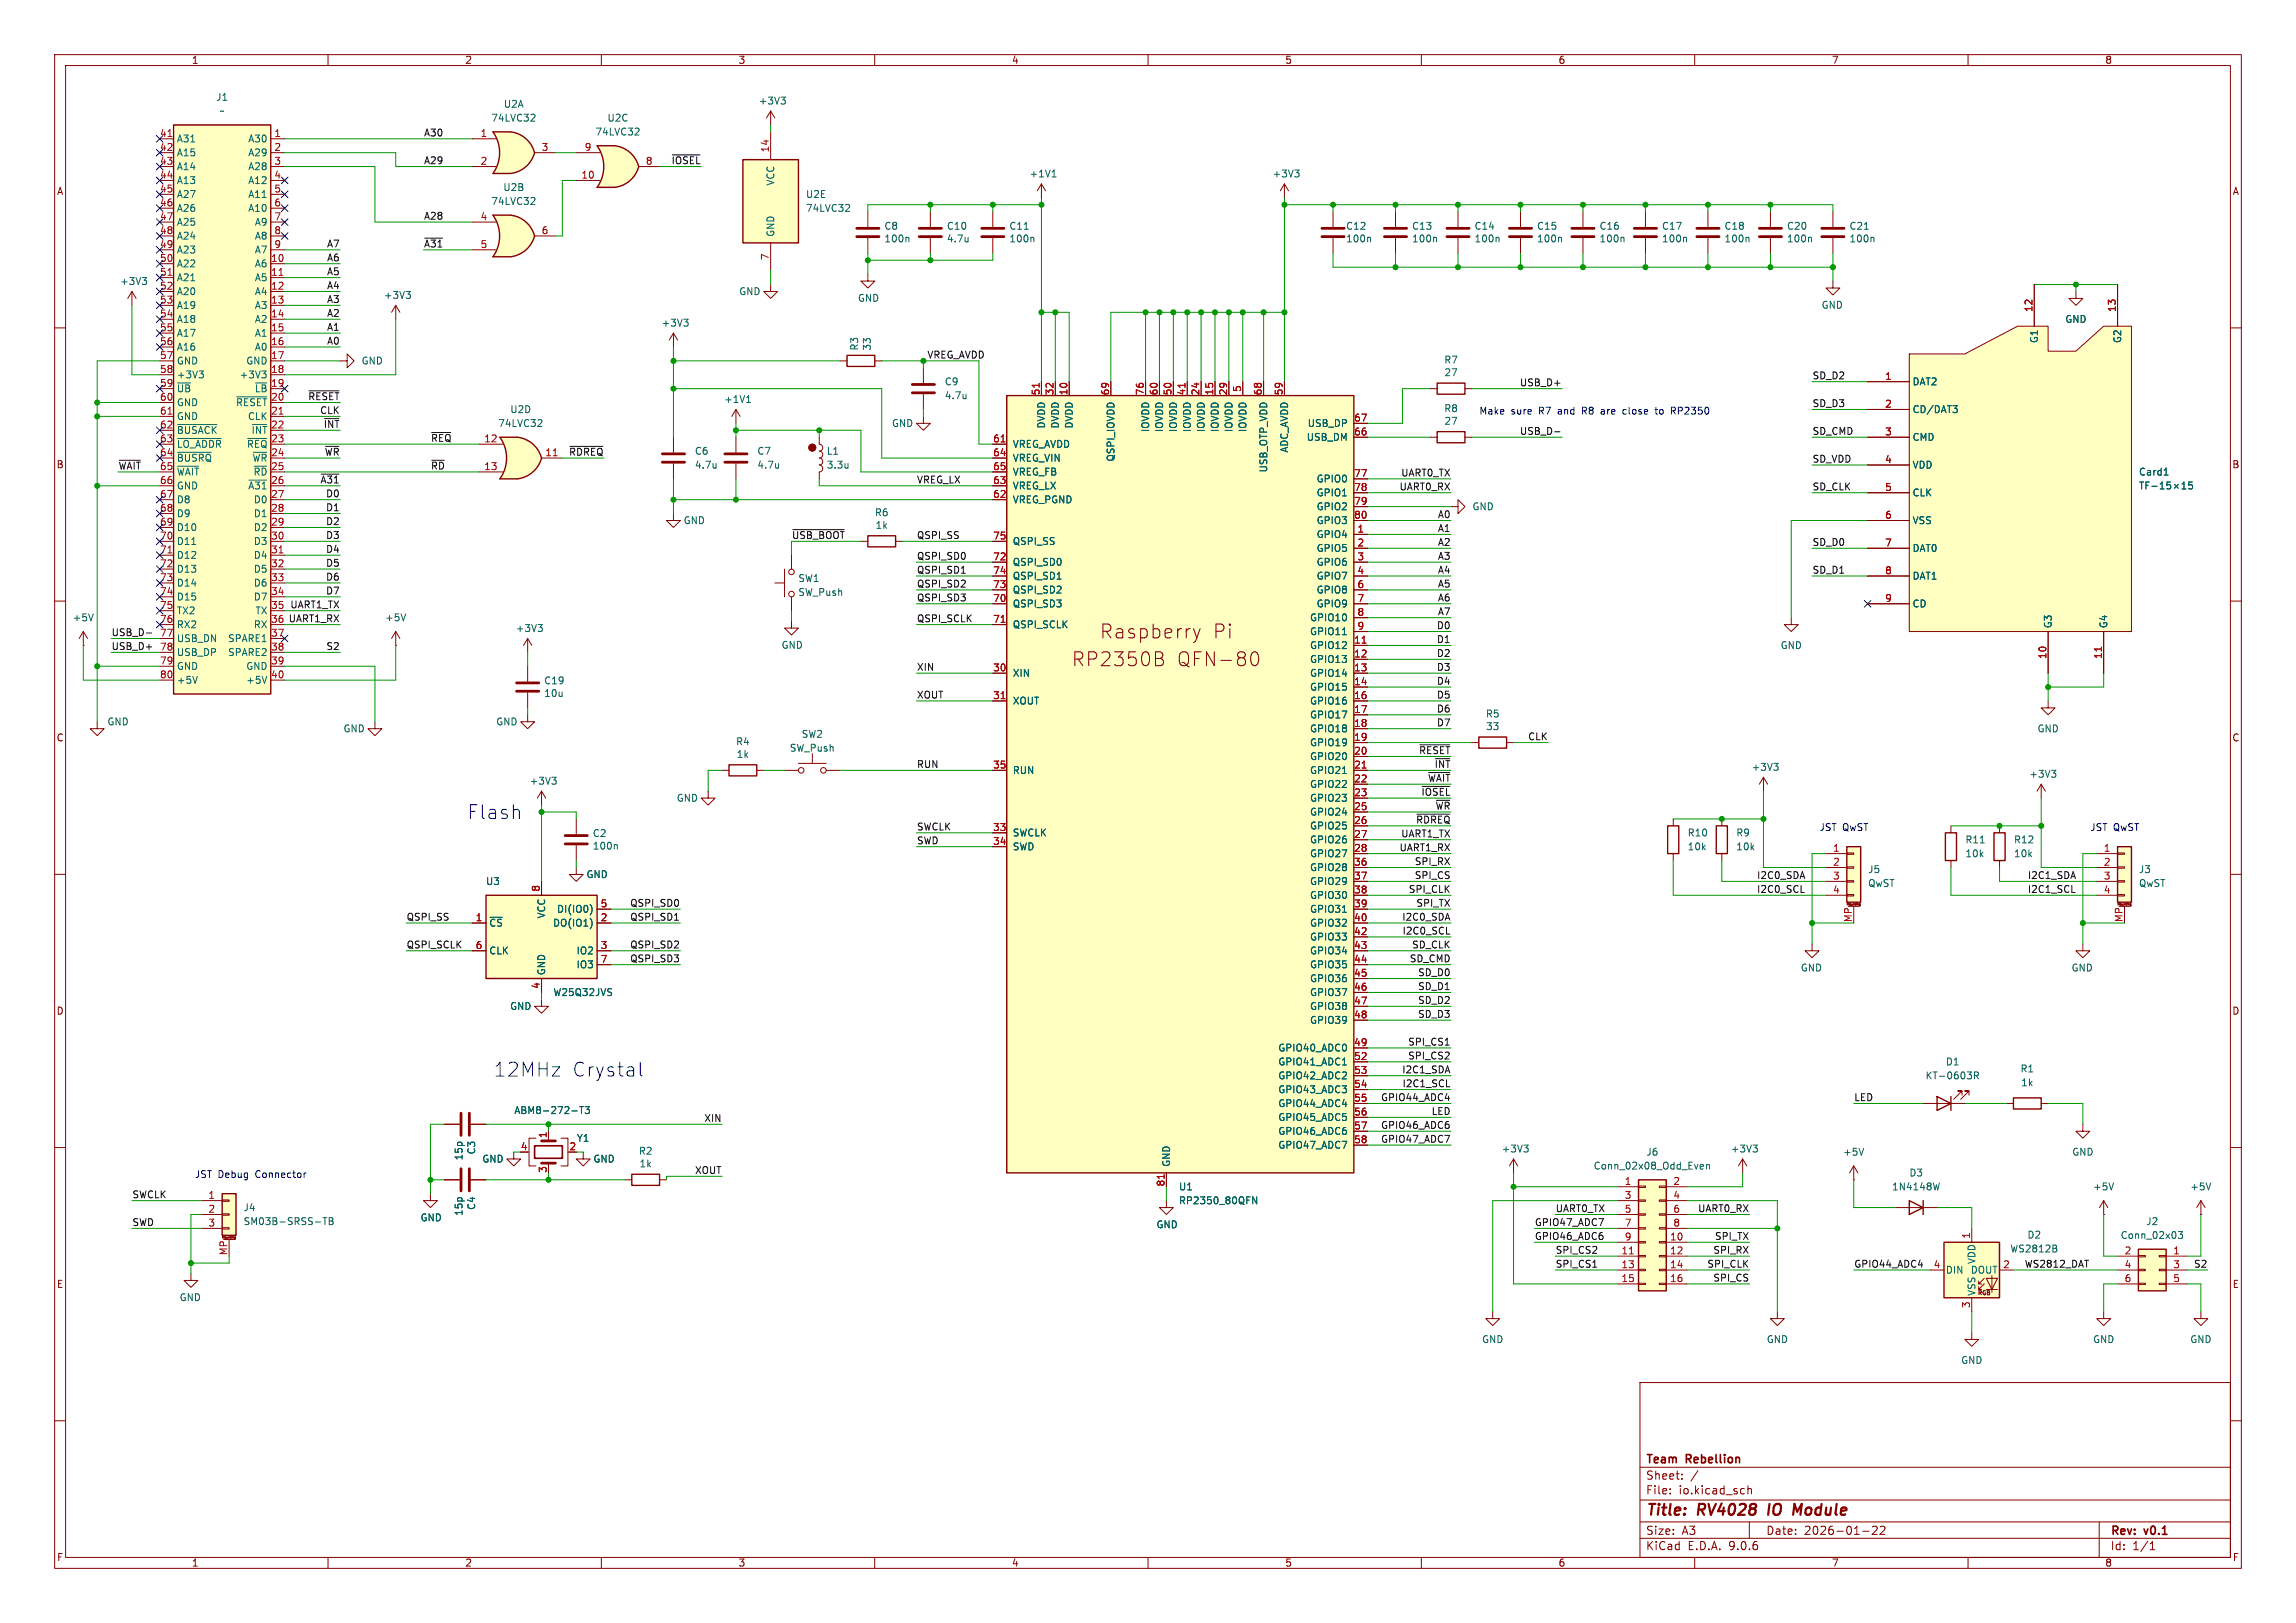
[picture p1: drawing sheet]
<svg xmlns="http://www.w3.org/2000/svg" width="420mm" height="297mm" viewBox="0 0 420 297" stroke-linecap="round" stroke-linejoin="round" font-family="sans-serif">
<defs><g id="words">
<g font-size="3.5" fill="#840000">
<text x="201.2" y="117.1">Raspberry</text>
<text x="221.8" y="117.1">Pi</text>
<text x="196" y="122.1">RP2350B</text>
<text x="215.2" y="122.1">QFN-80</text>
</g>
<g font-size="3.5" fill="#0000c2">
<text x="85.3" y="150.1">Flash</text>
<text x="90.2" y="197.2">12MHz</text>
<text x="104.5" y="197.2">Crystal</text>
</g>
<g font-size="2.8" fill="#840000">
<text x="301" y="277.9">Title:</text>
<text x="310.6" y="277.9">RV4028</text>
<text x="324.3" y="277.9">IO</text>
<text x="329.7" y="277.9">Module</text>
</g>
<g font-size="2.1" fill="#840000">
<text x="301" y="268.2">Team</text>
<text x="308.5" y="268.2">Rebellion</text>
<text x="301" y="273.7">File:</text>
<text x="301" y="271">Sheet:</text>
<text x="307.1" y="273.7">io.kicad_sch</text>
<text x="301" y="281.1">Size:</text>
<text x="307.6" y="281.1">A3</text>
<text x="323" y="281.1">Date:</text>
<text x="330" y="281.1">2026-01-22</text>
<text x="386" y="281.3">Rev:</text>
<text x="392.4" y="281.3">v0.1</text>
<text x="301" y="283.9">KiCad</text>
<text x="308.7" y="283.9">E.D.A.</text>
<text x="316.3" y="283.9">9.0.6</text>
<text x="386" y="283.9">Id:</text>
<text x="390.1" y="283.9">1/1</text>
</g>
<g font-size="1.8" fill="#840000">
<text x="35" y="11.9">1</text>
<text x="85" y="11.9">2</text>
<text x="135" y="11.9">3</text>
<text x="185" y="11.9">4</text>
<text x="235" y="11.9">5</text>
<text x="285" y="11.9">6</text>
<text x="335" y="11.9">7</text>
<text x="385" y="11.9">8</text>
<text x="10.3" y="35.9">A</text>
<text x="408.3" y="35.9">A</text>
<text x="10.3" y="85.9">B</text>
<text x="408.2" y="85.9">B</text>
<text x="10.3" y="135.9">C</text>
<text x="408.2" y="135.9">C</text>
<text x="10.3" y="185.9">D</text>
<text x="408.2" y="185.9">D</text>
<text x="10.3" y="235.9">E</text>
<text x="408.3" y="235.9">E</text>
<text x="10.3" y="285.9">F</text>
<text x="35" y="286.9">1</text>
<text x="85" y="286.9">2</text>
<text x="135" y="286.9">3</text>
<text x="185" y="286.9">4</text>
<text x="235" y="286.9">5</text>
<text x="285" y="286.9">6</text>
<text x="335" y="286.9">7</text>
<text x="385" y="286.9">8</text>
<text x="408.3" y="285.9">F</text>
</g>
<g font-size="1.8" fill="#006464">
<text x="39.4" y="18.6">J1</text>
<text x="40.1" y="21.2">~</text>
<text x="89.8" y="22.5">74LVC32</text>
<text x="92.1" y="19.9">U2A</text>
<text x="111" y="22.5">U2C</text>
<text x="138.7" y="19.3">+3V3</text>
<text x="32.3" y="26.3">A31</text>
<text x="32.3" y="28.8">A15</text>
<text x="45.3" y="26.3">A30</text>
<text x="45.3" y="28.8">A29</text>
<text x="108.8" y="25">74LVC32</text>
<text x="32.3" y="31.3">A14</text>
<text x="32.3" y="33.9">A13</text>
<text x="45.3" y="31.3">A28</text>
<text x="45.3" y="33.9">A12</text>
<text x="92" y="35.2">U2B</text>
<text x="141.8" y="34.1" transform="rotate(-90 141.8 34.1)">VCC</text>
<text x="188.2" y="32.7">+1V1</text>
<text x="232.7" y="32.7">+3V3</text>
<text x="32.3" y="36.4">A27</text>
<text x="32.3" y="39">A26</text>
<text x="32.3" y="41.5">A25</text>
<text x="45.3" y="36.4">A11</text>
<text x="45.3" y="39">A10</text>
<text x="46.5" y="41.5">A9</text>
<text x="89.8" y="37.7">74LVC32</text>
<text x="147.3" y="39">74LVC32</text>
<text x="147.3" y="36.4">U2E</text>
<text x="32.3" y="44">A24</text>
<text x="32.3" y="46.6">A23</text>
<text x="46.5" y="44">A8</text>
<text x="46.5" y="46.6">A7</text>
<text x="141.8" y="43.4" transform="rotate(-90 141.8 43.4)">GND</text>
<text x="161.7" y="42.2">C8</text>
<text x="161.7" y="44.6">100n</text>
<text x="173.1" y="42.2">C10</text>
<text x="173.1" y="44.6">4.7u</text>
<text x="184.5" y="44.6">100n</text>
<text x="184.5" y="42.2">C11</text>
<text x="246.1" y="44.6">100n</text>
<text x="246.1" y="42.2">C12</text>
<text x="258.2" y="44.6">100n</text>
<text x="258.2" y="42.2">C13</text>
<text x="269.6" y="44.6">100n</text>
<text x="269.6" y="42.2">C14</text>
<text x="281.1" y="44.6">100n</text>
<text x="281.1" y="42.2">C15</text>
<text x="292.5" y="44.6">100n</text>
<text x="292.5" y="42.2">C16</text>
<text x="303.9" y="44.6">100n</text>
<text x="303.9" y="42.2">C17</text>
<text x="315.4" y="44.6">100n</text>
<text x="315.4" y="42.2">C18</text>
<text x="326.8" y="44.6">100n</text>
<text x="326.8" y="42.2">C20</text>
<text x="338.2" y="44.6">100n</text>
<text x="338.2" y="42.2">C21</text>
<text x="21.9" y="52.3">+3V3</text>
<text x="32.3" y="49.1">A22</text>
<text x="32.3" y="51.7">A21</text>
<text x="46.5" y="49.1">A6</text>
<text x="46.5" y="51.7">A5</text>
<text x="32.3" y="54.2">A20</text>
<text x="32.3" y="56.7">A19</text>
<text x="32.3" y="59.3">A18</text>
<text x="46.5" y="54.2">A4</text>
<text x="46.5" y="56.7">A3</text>
<text x="46.5" y="59.3">A2</text>
<text x="70.1" y="54.9">+3V3</text>
<text x="120.9" y="60">+3V3</text>
<text x="135.1" y="54.2">GND</text>
<text x="156.8" y="55.4">GND</text>
<text x="333.1" y="56.7">GND</text>
<text x="377.7" y="59.3">GND</text>
<text x="32.3" y="61.8">A17</text>
<text x="32.3" y="64.4">A16</text>
<text x="46.5" y="61.8">A1</text>
<text x="46.5" y="64.4">A0</text>
<text x="157.2" y="64.3" transform="rotate(-90 157.2 64.3)">R3</text>
<text x="159.5" y="64.3" transform="rotate(-90 159.5 64.3)">33</text>
<text x="373" y="62.9" transform="rotate(-90 373 62.9)">G1</text>
<text x="388.2" y="62.9" transform="rotate(-90 388.2 62.9)">G2</text>
<text x="32.3" y="66.9">GND</text>
<text x="32.3" y="69.4">+3V3</text>
<text x="32.3" y="72">~{UB}</text>
<text x="43.7" y="69.4">+3V3</text>
<text x="44.9" y="66.9">GND</text>
<text x="46.5" y="72">~{LB}</text>
<text x="66" y="66.9">GND</text>
<text x="172.7" y="70.7">C9</text>
<text x="264.1" y="66.7">R7</text>
<text x="264.1" y="69">27</text>
<text x="349.8" y="70.7">DAT2</text>
<text x="32.3" y="74.5">GND</text>
<text x="32.3" y="77.1">GND</text>
<text x="43.1" y="74.5">~{RESET}</text>
<text x="45.3" y="77.1">CLK</text>
<text x="93.2" y="75.8">U2D</text>
<text x="132.4" y="73.9">+1V1</text>
<text x="172.7" y="73.3">4.7u</text>
<text x="264.1" y="75.6">R8</text>
<text x="264.1" y="77.9">27</text>
<text x="349.8" y="75.8">CD/DAT3</text>
<text x="32.3" y="82.1">~{LO_ADDR}</text>
<text x="32.3" y="79.6">~{BUSACK}</text>
<text x="45.1" y="82.1">~{REQ}</text>
<text x="45.9" y="79.6">~{INT}</text>
<text x="91" y="78.3">74LVC32</text>
<text x="127" y="83.4">C6</text>
<text x="138.4" y="83.4">C7</text>
<text x="151.1" y="83.4">L1</text>
<text x="163.1" y="78.3">GND</text>
<text x="185.2" y="82.1">VREG_AVDD</text>
<text x="191.4" y="78.5" transform="rotate(-90 191.4 78.5)">DVDD</text>
<text x="193.9" y="78.5" transform="rotate(-90 193.9 78.5)">DVDD</text>
<text x="196.4" y="78.5" transform="rotate(-90 196.4 78.5)">DVDD</text>
<text x="210.4" y="79.2" transform="rotate(-90 210.4 79.2)">IOVDD</text>
<text x="213" y="79.2" transform="rotate(-90 213 79.2)">IOVDD</text>
<text x="215.5" y="79.2" transform="rotate(-90 215.5 79.2)">IOVDD</text>
<text x="218" y="79.2" transform="rotate(-90 218 79.2)">IOVDD</text>
<text x="220.6" y="79.2" transform="rotate(-90 220.6 79.2)">IOVDD</text>
<text x="223.1" y="79.2" transform="rotate(-90 223.1 79.2)">IOVDD</text>
<text x="225.7" y="79.2" transform="rotate(-90 225.7 79.2)">IOVDD</text>
<text x="228.2" y="79.2" transform="rotate(-90 228.2 79.2)">IOVDD</text>
<text x="235.8" y="82.9" transform="rotate(-90 235.8 82.9)">ADC_AVDD</text>
<text x="238.9" y="80.9">USB_DM</text>
<text x="239.1" y="78.3">USB_DP</text>
<text x="349.8" y="80.9">CMD</text>
<text x="32.3" y="84.7">~{BUSRQ}</text>
<text x="32.3" y="87.2">~{WAIT}</text>
<text x="32.3" y="89.8">GND</text>
<text x="45.3" y="89.8">~{A31}</text>
<text x="46.1" y="84.7">~{WR}</text>
<text x="46.3" y="87.2">~{RD}</text>
<text x="127" y="86">4.7u</text>
<text x="138.4" y="86">4.7u</text>
<text x="151.1" y="86">3.3u</text>
<text x="185.2" y="84.7">VREG_VIN</text>
<text x="185.2" y="87.2">VREG_FB</text>
<text x="185.2" y="89.8">VREG_LX</text>
<text x="204.1" y="84.6" transform="rotate(-90 204.1 84.6)">QSPI_IOVDD</text>
<text x="232" y="86.6" transform="rotate(-90 232 86.6)">USB_OTP_VDD</text>
<text x="240.7" y="88.5">GPIO0</text>
<text x="349.8" y="86">VDD</text>
<text x="391.2" y="87.2">Card1</text>
<text x="32.3" y="92.3">D8</text>
<text x="32.3" y="94.8">D9</text>
<text x="46.3" y="92.3">D0</text>
<text x="46.3" y="94.8">D1</text>
<text x="159.9" y="94.7">R6</text>
<text x="185.2" y="92.3">VREG_PGND</text>
<text x="240.7" y="91">GPIO1</text>
<text x="240.7" y="93.6">GPIO2</text>
<text x="269.2" y="93.6">GND</text>
<text x="349.8" y="91">CLK</text>
<text x="32.3" y="97.4">D10</text>
<text x="32.3" y="99.9">D11</text>
<text x="46.3" y="97.4">D2</text>
<text x="46.3" y="99.9">D3</text>
<text x="125" y="96.1">GND</text>
<text x="160.1" y="97">1k</text>
<text x="185.2" y="99.9">QSPI_SS</text>
<text x="240.7" y="96.1">GPIO3</text>
<text x="240.7" y="98.7">GPIO4</text>
<text x="240.7" y="101.2">GPIO5</text>
<text x="349.8" y="96.1">VSS</text>
<text x="349.8" y="101.2">DAT0</text>
<text x="32.3" y="102.5">D12</text>
<text x="32.3" y="105">D13</text>
<text x="32.3" y="107.5">D14</text>
<text x="46.3" y="102.5">D4</text>
<text x="46.3" y="105">D5</text>
<text x="46.3" y="107.5">D6</text>
<text x="145.9" y="106.7">SW1</text>
<text x="185.2" y="103.7">QSPI_SD0</text>
<text x="185.2" y="106.3">QSPI_SD1</text>
<text x="240.7" y="103.7">GPIO6</text>
<text x="240.7" y="106.3">GPIO7</text>
<text x="349.8" y="106.3">DAT1</text>
<text x="13.2" y="113.9">+5V</text>
<text x="32.3" y="110.1">D15</text>
<text x="32.3" y="112.6">TX2</text>
<text x="46.3" y="110.1">D7</text>
<text x="46.6" y="112.6">TX</text>
<text x="70.4" y="113.9">+5V</text>
<text x="145.9" y="109.2">SW_Push</text>
<text x="185.2" y="108.8">QSPI_SD2</text>
<text x="185.2" y="111.4">QSPI_SD3</text>
<text x="239.5" y="113.9">GPIO10</text>
<text x="240.7" y="108.8">GPIO8</text>
<text x="240.7" y="111.4">GPIO9</text>
<text x="349.8" y="111.4">CD</text>
<text x="32.3" y="115.2">RX2</text>
<text x="32.3" y="117.7">USB_DN</text>
<text x="41.6" y="117.7">SPARE1</text>
<text x="46.3" y="115.2">RX</text>
<text x="94.3" y="115.8">+3V3</text>
<text x="142.9" y="118.9">GND</text>
<text x="185.2" y="115.2">QSPI_SCLK</text>
<text x="239.5" y="116.4">GPIO11</text>
<text x="239.5" y="119">GPIO12</text>
<text x="325.6" y="119">GND</text>
<text x="375.5" y="115.1" transform="rotate(-90 375.5 115.1)">G3</text>
<text x="385.7" y="115.1" transform="rotate(-90 385.7 115.1)">G4</text>
<text x="32.3" y="120.2">USB_DP</text>
<text x="32.3" y="122.8">GND</text>
<text x="32.3" y="125.3">+5V</text>
<text x="41.6" y="120.2">SPARE2</text>
<text x="44.9" y="122.8">GND</text>
<text x="44.9" y="125.3">+5V</text>
<text x="99.5" y="125.4">C19</text>
<text x="185.2" y="124.1">XIN</text>
<text x="239.5" y="121.5">GPIO13</text>
<text x="239.5" y="124.1">GPIO14</text>
<text x="99.5" y="127.7">10u</text>
<text x="185.2" y="129.1">XOUT</text>
<text x="239.5" y="126.6">GPIO15</text>
<text x="239.5" y="129.1">GPIO16</text>
<text x="239.5" y="131.7">GPIO17</text>
<text x="271.7" y="131.5">R5</text>
<text x="19.6" y="132.9">GND</text>
<text x="62.7" y="134.2">GND</text>
<text x="90.7" y="132.9">GND</text>
<text x="134.5" y="136.6">R4</text>
<text x="144.4" y="137.7">SW_Push</text>
<text x="146.6" y="135.2">SW2</text>
<text x="239.5" y="134.2">GPIO18</text>
<text x="239.5" y="136.8">GPIO19</text>
<text x="271.7" y="133.8">33</text>
<text x="372.6" y="134.2">GND</text>
<text x="96.8" y="143.8">+3V3</text>
<text x="134.7" y="138.9">1k</text>
<text x="185.2" y="141.8">RUN</text>
<text x="239.5" y="139.3">GPIO20</text>
<text x="239.5" y="141.8">GPIO21</text>
<text x="320.3" y="141.2">+3V3</text>
<text x="371.1" y="142.5">+3V3</text>
<text x="123.7" y="146.9">GND</text>
<text x="239.5" y="144.4">GPIO22</text>
<text x="239.5" y="146.9">GPIO23</text>
<text x="239.5" y="149.5">GPIO24</text>
<text x="108.3" y="153.4">C2</text>
<text x="108.3" y="155.7">100n</text>
<text x="185.2" y="153.3">SWCLK</text>
<text x="185.2" y="155.8">SWD</text>
<text x="239.5" y="152">GPIO25</text>
<text x="239.5" y="154.5">GPIO26</text>
<text x="308.6" y="155.8">10k</text>
<text x="308.6" y="153.3">R10</text>
<text x="317.5" y="153.3">R9</text>
<text x="317.5" y="155.8">10k</text>
<text x="359.4" y="154.5">R11</text>
<text x="368.3" y="154.5">R12</text>
<text x="107.2" y="160.9">GND</text>
<text x="239.5" y="157.1">GPIO27</text>
<text x="239.5" y="159.6">GPIO28</text>
<text x="341.6" y="160">J5</text>
<text x="359.4" y="157.1">10k</text>
<text x="368.3" y="157.1">10k</text>
<text x="391.2" y="160">J3</text>
<text x="88.8" y="162.2">U3</text>
<text x="101.8" y="167.2">DI(IO0)</text>
<text x="239.5" y="162.2">GPIO29</text>
<text x="239.5" y="164.7">GPIO30</text>
<text x="239.5" y="167.2">GPIO31</text>
<text x="341.6" y="162.5">QwST</text>
<text x="391.2" y="162.5">QwST</text>
<text x="89.4" y="169.8">~{CS}</text>
<text x="99.9" y="168.2" transform="rotate(-90 99.9 168.2)">VCC</text>
<text x="101.1" y="169.8">DO(IO1)</text>
<text x="239.5" y="169.8">GPIO32</text>
<text x="239.5" y="172.3">GPIO33</text>
<text x="89.4" y="174.9">CLK</text>
<text x="99.9" y="178.6" transform="rotate(-90 99.9 178.6)">GND</text>
<text x="105.4" y="174.9">IO2</text>
<text x="105.4" y="177.4">IO3</text>
<text x="239.5" y="174.9">GPIO34</text>
<text x="239.5" y="177.4">GPIO35</text>
<text x="239.5" y="179.9">GPIO36</text>
<text x="329.3" y="178">GND</text>
<text x="378.8" y="178">GND</text>
<text x="93.2" y="185">GND</text>
<text x="101.1" y="182.5">W25Q32JVS</text>
<text x="239.5" y="182.5">GPIO37</text>
<text x="239.5" y="185">GPIO38</text>
<text x="239.5" y="187.6">GPIO39</text>
<text x="233.7" y="192.6">GPIO40_ADC0</text>
<text x="233.7" y="195.2">GPIO41_ADC1</text>
<text x="233.7" y="197.7">GPIO42_ADC2</text>
<text x="352.1" y="197.7">KT-0603R</text>
<text x="355.8" y="195.2">D1</text>
<text x="369.5" y="196.4">R1</text>
<text x="233.7" y="200.3">GPIO43_ADC3</text>
<text x="233.7" y="202.8">GPIO44_ADC4</text>
<text x="369.6" y="199">1k</text>
<text x="94" y="204.1">ABM8-272-T3</text>
<text x="105.4" y="209.1">Y1</text>
<text x="233.7" y="205.3">GPIO45_ADC5</text>
<text x="233.7" y="207.9">GPIO46_ADC6</text>
<text x="84.8" y="212.4" transform="rotate(-90 84.8 212.4)">15p</text>
<text x="87.1" y="211.4" transform="rotate(-90 87.1 211.4)">C3</text>
<text x="88.1" y="213">GND</text>
<text x="108.5" y="213">GND</text>
<text x="116.8" y="211.5">R2</text>
<text x="116.9" y="213.8">1k</text>
<text x="214.2" y="213.6" transform="rotate(-90 214.2 213.6)">GND</text>
<text x="233.7" y="210.4">GPIO47_ADC7</text>
<text x="274.6" y="211.1">+3V3</text>
<text x="291.4" y="214.2">Conn_02x08_Odd_Even</text>
<text x="301.1" y="211.7">J6</text>
<text x="316.5" y="211.1">+3V3</text>
<text x="337.1" y="211.7">+5V</text>
<text x="349.2" y="215.5">D3</text>
<text x="379" y="211.7">GND</text>
<text x="44.5" y="221.8">J4</text>
<text x="87.1" y="221.5" transform="rotate(-90 87.1 221.5)">C4</text>
<text x="215.6" y="218">U1</text>
<text x="215.6" y="220.6">RP2350_80QFN</text>
<text x="346" y="218">1N4148W</text>
<text x="382.8" y="218">+5V</text>
<text x="400.6" y="218">+5V</text>
<text x="44.5" y="224.4">SM03B-SRSS-TB</text>
<text x="76.8" y="223.7">GND</text>
<text x="84.8" y="222.6" transform="rotate(-90 84.8 222.6)">15p</text>
<text x="211.5" y="225">GND</text>
<text x="370.8" y="226.9">D2</text>
<text x="387.8" y="226.9">Conn_02x03</text>
<text x="392.5" y="224.4">J2</text>
<text x="355.9" y="233.3">DIN</text>
<text x="360.4" y="233.3">DOUT</text>
<text x="361.5" y="231.4" transform="rotate(-90 361.5 231.4)">VDD</text>
<text x="367.6" y="229.4">WS2812B</text>
<text x="32.8" y="238.3">GND</text>
<text x="361.5" y="237.2" transform="rotate(-90 361.5 237.2)">VSS</text>
<text x="271" y="246">GND</text>
<text x="323.1" y="246">GND</text>
<text x="382.8" y="246">GND</text>
<text x="400.6" y="246">GND</text>
<text x="358.6" y="249.8">GND</text>
</g>
<g font-size="1.8" fill="#a90000">
<text x="29.2" y="25.1">41</text>
<text x="29.2" y="27.7">42</text>
<text x="50.1" y="25.1">1</text>
<text x="50.1" y="27.7">2</text>
<text x="87.8" y="25.1">1</text>
<text x="99" y="27.7">3</text>
<text x="106.9" y="27.7">9</text>
<text x="140.7" y="28" transform="rotate(-90 140.7 28)">14</text>
<text x="29.2" y="30.2">43</text>
<text x="29.2" y="32.8">44</text>
<text x="29.2" y="35.3">45</text>
<text x="50.1" y="30.2">3</text>
<text x="50.1" y="32.8">4</text>
<text x="50.1" y="35.3">5</text>
<text x="87.8" y="30.2">2</text>
<text x="106.3" y="32.8">10</text>
<text x="118" y="30.2">8</text>
<text x="29.2" y="37.8">46</text>
<text x="29.2" y="40.4">47</text>
<text x="50.1" y="37.8">6</text>
<text x="50.1" y="40.4">7</text>
<text x="87.8" y="40.4">4</text>
<text x="29.2" y="42.9">48</text>
<text x="29.2" y="45.5">49</text>
<text x="50.1" y="42.9">8</text>
<text x="50.1" y="45.5">9</text>
<text x="87.8" y="45.5">5</text>
<text x="99" y="42.9">6</text>
<text x="140.7" y="47.7" transform="rotate(-90 140.7 47.7)">7</text>
<text x="29.2" y="48">50</text>
<text x="29.2" y="50.5">51</text>
<text x="29.2" y="53.1">52</text>
<text x="49.5" y="48">10</text>
<text x="49.5" y="50.5">11</text>
<text x="49.5" y="53.1">12</text>
<text x="29.2" y="55.6">53</text>
<text x="29.2" y="58.2">54</text>
<text x="49.5" y="55.6">13</text>
<text x="49.5" y="58.2">14</text>
<text x="371.9" y="57.2" transform="rotate(-90 371.9 57.2)">12</text>
<text x="387.1" y="57.2" transform="rotate(-90 387.1 57.2)">13</text>
<text x="29.2" y="60.7">55</text>
<text x="29.2" y="63.2">56</text>
<text x="29.2" y="65.8">57</text>
<text x="49.5" y="60.7">15</text>
<text x="49.5" y="63.2">16</text>
<text x="49.5" y="65.8">17</text>
<text x="29.2" y="68.3">58</text>
<text x="29.2" y="70.9">59</text>
<text x="49.5" y="68.3">18</text>
<text x="49.5" y="70.9">19</text>
<text x="227.1" y="71.8" transform="rotate(-90 227.1 71.8)">5</text>
<text x="344.7" y="69.6">1</text>
<text x="29.2" y="73.4">60</text>
<text x="29.2" y="75.9">61</text>
<text x="49.5" y="73.4">20</text>
<text x="49.5" y="75.9">21</text>
<text x="190.2" y="72.4" transform="rotate(-90 190.2 72.4)">51</text>
<text x="192.8" y="72.4" transform="rotate(-90 192.8 72.4)">32</text>
<text x="195.3" y="72.4" transform="rotate(-90 195.3 72.4)">10</text>
<text x="202.9" y="72.4" transform="rotate(-90 202.9 72.4)">69</text>
<text x="209.3" y="72.4" transform="rotate(-90 209.3 72.4)">76</text>
<text x="211.8" y="72.4" transform="rotate(-90 211.8 72.4)">60</text>
<text x="214.4" y="72.4" transform="rotate(-90 214.4 72.4)">50</text>
<text x="216.9" y="72.4" transform="rotate(-90 216.9 72.4)">41</text>
<text x="219.5" y="72.4" transform="rotate(-90 219.5 72.4)">24</text>
<text x="222" y="72.4" transform="rotate(-90 222 72.4)">15</text>
<text x="224.5" y="72.4" transform="rotate(-90 224.5 72.4)">29</text>
<text x="230.9" y="72.4" transform="rotate(-90 230.9 72.4)">68</text>
<text x="234.7" y="72.4" transform="rotate(-90 234.7 72.4)">59</text>
<text x="247.6" y="77.2">67</text>
<text x="344.7" y="74.7">2</text>
<text x="29.2" y="81">63</text>
<text x="29.2" y="83.6">64</text>
<text x="29.2" y="78.5">62</text>
<text x="49.5" y="78.5">22</text>
<text x="49.5" y="81">23</text>
<text x="49.5" y="83.6">24</text>
<text x="88.5" y="81">12</text>
<text x="99.7" y="83.6">11</text>
<text x="181.6" y="81">61</text>
<text x="181.6" y="83.6">64</text>
<text x="247.6" y="79.8">66</text>
<text x="344.7" y="79.8">3</text>
<text x="29.2" y="88.6">66</text>
<text x="49.5" y="86.1">25</text>
<text x="49.5" y="88.6">26</text>
<text x="88.5" y="86.1">13</text>
<text x="181.6" y="86.1">65</text>
<text x="181.6" y="88.6">63</text>
<text x="247.6" y="87.4">77</text>
<text x="247.6" y="89.9">78</text>
<text x="344.7" y="84.8">4</text>
<text x="344.7" y="89.9">5</text>
<text x="29.2" y="91.2">67</text>
<text x="29.2" y="93.7">68</text>
<text x="49.5" y="91.2">27</text>
<text x="49.5" y="93.7">28</text>
<text x="181.6" y="91.2">62</text>
<text x="247.6" y="92.5">79</text>
<text x="247.6" y="95">80</text>
<text x="344.7" y="95">6</text>
<text x="29.2" y="96.3">69</text>
<text x="29.2" y="98.8">70</text>
<text x="29.2" y="101.3">71</text>
<text x="49.5" y="96.3">29</text>
<text x="49.5" y="98.8">30</text>
<text x="49.5" y="101.3">31</text>
<text x="181.6" y="98.8">75</text>
<text x="248.2" y="97.5">1</text>
<text x="248.2" y="100.1">2</text>
<text x="344.7" y="100.1">7</text>
<text x="29.2" y="103.9">72</text>
<text x="29.2" y="106.4">73</text>
<text x="49.5" y="103.9">32</text>
<text x="49.5" y="106.4">33</text>
<text x="181.6" y="102.6">72</text>
<text x="181.6" y="105.2">74</text>
<text x="181.6" y="107.7">73</text>
<text x="248.2" y="102.6">3</text>
<text x="248.2" y="105.2">4</text>
<text x="248.2" y="107.7">6</text>
<text x="344.7" y="105.2">8</text>
<text x="29.2" y="109">74</text>
<text x="29.2" y="111.5">75</text>
<text x="49.5" y="109">34</text>
<text x="49.5" y="111.5">35</text>
<text x="181.6" y="110.2">70</text>
<text x="248.2" y="110.2">7</text>
<text x="248.2" y="112.8">8</text>
<text x="344.7" y="110.2">9</text>
<text x="29.2" y="114">76</text>
<text x="29.2" y="116.6">77</text>
<text x="29.2" y="119.1">78</text>
<text x="49.5" y="114">36</text>
<text x="49.5" y="116.6">37</text>
<text x="49.5" y="119.1">38</text>
<text x="181.6" y="114">71</text>
<text x="247.6" y="117.9">11</text>
<text x="248.2" y="115.3">9</text>
<text x="29.2" y="121.7">79</text>
<text x="29.2" y="124.2">80</text>
<text x="49.5" y="121.7">39</text>
<text x="49.5" y="124.2">40</text>
<text x="181.6" y="122.9">30</text>
<text x="247.6" y="120.4">12</text>
<text x="247.6" y="122.9">13</text>
<text x="247.6" y="125.5">14</text>
<text x="374.4" y="120.7" transform="rotate(-90 374.4 120.7)">10</text>
<text x="384.6" y="120.7" transform="rotate(-90 384.6 120.7)">11</text>
<text x="181.6" y="128">31</text>
<text x="247.6" y="128">16</text>
<text x="247.6" y="130.6">17</text>
<text x="247.6" y="133.1">18</text>
<text x="247.6" y="135.6">19</text>
<text x="181.6" y="140.7">35</text>
<text x="247.6" y="138.2">20</text>
<text x="247.6" y="140.7">21</text>
<text x="247.6" y="143.3">22</text>
<text x="247.6" y="145.8">23</text>
<text x="247.6" y="148.3">25</text>
<text x="181.6" y="152.1">33</text>
<text x="181.6" y="154.7">34</text>
<text x="247.6" y="150.9">26</text>
<text x="247.6" y="153.4">27</text>
<text x="247.6" y="156">28</text>
<text x="335.2" y="156">1</text>
<text x="384.7" y="156">1</text>
<text x="247.6" y="158.5">36</text>
<text x="247.6" y="161">37</text>
<text x="335.2" y="158.5">2</text>
<text x="335.2" y="161">3</text>
<text x="384.7" y="158.5">2</text>
<text x="384.7" y="161">3</text>
<text x="98.8" y="163.3" transform="rotate(-90 98.8 163.3)">8</text>
<text x="109.8" y="166.1">5</text>
<text x="247.6" y="163.6">38</text>
<text x="247.6" y="166.1">39</text>
<text x="335.2" y="163.6">4</text>
<text x="384.7" y="163.6">4</text>
<text x="86.9" y="168.7">1</text>
<text x="86.9" y="173.7">6</text>
<text x="109.8" y="168.7">2</text>
<text x="109.8" y="173.7">3</text>
<text x="247.6" y="168.7">40</text>
<text x="247.6" y="171.2">42</text>
<text x="247.6" y="173.7">43</text>
<text x="338.8" y="168.8" transform="rotate(-90 338.8 168.8)">MP</text>
<text x="388.4" y="168.8" transform="rotate(-90 388.4 168.8)">MP</text>
<text x="109.8" y="176.3">7</text>
<text x="247.6" y="176.3">44</text>
<text x="247.6" y="178.8">45</text>
<text x="98.8" y="181" transform="rotate(-90 98.8 181)">4</text>
<text x="247.6" y="181.4">46</text>
<text x="247.6" y="183.9">47</text>
<text x="247.6" y="186.4">48</text>
<text x="247.6" y="191.5">49</text>
<text x="247.6" y="194.1">52</text>
<text x="247.6" y="196.6">53</text>
<text x="247.6" y="199.1">54</text>
<text x="247.6" y="201.7">55</text>
<text x="100.1" y="208.4" transform="rotate(-90 100.1 208.4)">1</text>
<text x="247.6" y="204.2">56</text>
<text x="247.6" y="206.8">57</text>
<text x="247.6" y="209.3">58</text>
<text x="95.2" y="210.6">4</text>
<text x="100.1" y="214.7" transform="rotate(-90 100.1 214.7)">3</text>
<text x="104.1" y="210.6">2</text>
<text x="38" y="219.5">1</text>
<text x="38" y="222">2</text>
<text x="213.1" y="217.2" transform="rotate(-90 213.1 217.2)">81</text>
<text x="297.1" y="216.9">1</text>
<text x="297.1" y="219.5">3</text>
<text x="297.1" y="222">5</text>
<text x="306" y="216.9">2</text>
<text x="306" y="219.5">4</text>
<text x="306" y="222">6</text>
<text x="38" y="224.5">3</text>
<text x="297.1" y="224.5">7</text>
<text x="297.1" y="227.1">9</text>
<text x="305.4" y="227.1">10</text>
<text x="306" y="224.5">8</text>
<text x="360.4" y="226.8" transform="rotate(-90 360.4 226.8)">1</text>
<text x="41.7" y="229.8" transform="rotate(-90 41.7 229.8)">MP</text>
<text x="296.5" y="229.6">11</text>
<text x="296.5" y="232.2">13</text>
<text x="305.4" y="229.6">12</text>
<text x="305.4" y="232.2">14</text>
<text x="353.6" y="232.2">4</text>
<text x="366.3" y="232.2">2</text>
<text x="388.5" y="229.6">2</text>
<text x="388.5" y="232.2">4</text>
<text x="397.4" y="229.6">1</text>
<text x="397.4" y="232.2">3</text>
<text x="296.5" y="234.7">15</text>
<text x="305.4" y="234.7">16</text>
<text x="360.4" y="239.5" transform="rotate(-90 360.4 239.5)">3</text>
<text x="388.5" y="234.7">6</text>
<text x="397.4" y="234.7">5</text>
</g>
<g font-size="1.8" fill="#0f0f0f">
<text x="77.5" y="25.1">A30</text>
<text x="77.5" y="30.1">A29</text>
<text x="122.7" y="30.1">~{IOSEL}</text>
<text x="77.5" y="40.3">A28</text>
<text x="59.7" y="45.4">A7</text>
<text x="59.7" y="47.9">A6</text>
<text x="77.5" y="45.4">~{A31}</text>
<text x="59.7" y="53">A4</text>
<text x="59.7" y="50.5">A5</text>
<text x="59.7" y="55.5">A3</text>
<text x="59.7" y="58.1">A2</text>
<text x="59.7" y="60.6">A1</text>
<text x="59.7" y="63.2">A0</text>
<text x="169.5" y="65.7">VREG_AVDD</text>
<text x="277.9" y="70.8">USB_D+</text>
<text x="331.5" y="69.5">SD_D2</text>
<text x="56.3" y="73.3">~{RESET}</text>
<text x="58.5" y="75.9">CLK</text>
<text x="331.5" y="74.6">SD_D3</text>
<text x="59.1" y="78.4">~{INT}</text>
<text x="59.3" y="83.5">~{WR}</text>
<text x="78.7" y="80.9">~{REQ}</text>
<text x="104" y="83.5">~{RDREQ}</text>
<text x="277.9" y="79.7">USB_D-</text>
<text x="331.5" y="79.7">SD_CMD</text>
<text x="21.6" y="86">~{WAIT} 65</text>
<text x="58.5" y="88.6">~{A31}</text>
<text x="78.7" y="86">~{RD}</text>
<text x="167.6" y="88.6">VREG_LX</text>
<text x="255.9" y="89.8">UART0_RX</text>
<text x="256.2" y="87.3">UART0_TX</text>
<text x="331.5" y="89.8">SD_CLK</text>
<text x="331.5" y="84.7">SD_VDD</text>
<text x="59.5" y="91.1">D0</text>
<text x="59.5" y="93.6">D1</text>
<text x="262.9" y="94.9">A0</text>
<text x="59.5" y="96.2">D2</text>
<text x="59.5" y="98.7">D3</text>
<text x="59.5" y="101.3">D4</text>
<text x="144.8" y="98.7">~{USB_BOOT}</text>
<text x="167.6" y="98.7">QSPI_SS</text>
<text x="262.9" y="97.4">A1</text>
<text x="262.9" y="100">A2</text>
<text x="331.5" y="100">SD_D0</text>
<text x="59.5" y="106.3">D6</text>
<text x="59.5" y="103.8">D5</text>
<text x="167.6" y="105.1">QSPI_SD1</text>
<text x="167.6" y="102.5">QSPI_SD0</text>
<text x="167.6" y="107.6">QSPI_SD2</text>
<text x="262.9" y="105.1">A4</text>
<text x="262.9" y="107.6">A5</text>
<text x="262.9" y="102.5">A3</text>
<text x="331.5" y="105.1">SD_D1</text>
<text x="52.7" y="114">UART1_RX</text>
<text x="53" y="111.4">UART1_TX</text>
<text x="59.5" y="108.9">D7</text>
<text x="167.6" y="114">QSPI_SCLK</text>
<text x="167.6" y="110.1">QSPI_SD3</text>
<text x="262.9" y="112.7">A7</text>
<text x="262.9" y="110.1">A6</text>
<text x="20.3" y="119">USB_D+</text>
<text x="20.3" y="116.5">USB_D-</text>
<text x="59.6" y="119">S2</text>
<text x="262.7" y="115.2">D0</text>
<text x="262.7" y="117.8">D1</text>
<text x="167.6" y="122.8">XIN</text>
<text x="262.7" y="122.8">D3</text>
<text x="262.7" y="120.3">D2</text>
<text x="262.7" y="125.4">D4</text>
<text x="167.6" y="127.9">XOUT</text>
<text x="262.7" y="130.5">D6</text>
<text x="262.7" y="127.9">D5</text>
<text x="262.7" y="133">D7</text>
<text x="279.4" y="135.5">CLK</text>
<text x="167.6" y="140.6">RUN</text>
<text x="259.5" y="138.1">~{RESET}</text>
<text x="261.1" y="143.2">~{WAIT}</text>
<text x="262.3" y="140.6">~{INT}</text>
<text x="259.9" y="145.7">~{IOSEL}</text>
<text x="262.5" y="148.2">~{WR}</text>
<text x="167.6" y="154.6">SWD</text>
<text x="167.6" y="152.1">SWCLK</text>
<text x="255.9" y="155.9">UART1_RX</text>
<text x="256.2" y="153.3">UART1_TX</text>
<text x="258.9" y="150.8">~{RDREQ}</text>
<text x="258.7" y="160.9">SPI_CS</text>
<text x="258.7" y="158.4">SPI_RX</text>
<text x="321.3" y="160.9">I2C0_SDA</text>
<text x="370.8" y="160.9">I2C1_SDA</text>
<text x="115.2" y="166">QSPI_SD0</text>
<text x="257.6" y="163.5">SPI_CLK</text>
<text x="259" y="166">SPI_TX</text>
<text x="321.3" y="163.5">I2C0_SCL</text>
<text x="370.8" y="163.5">I2C1_SCL</text>
<text x="74.3" y="168.6">QSPI_SS</text>
<text x="74.3" y="173.6">QSPI_SCLK</text>
<text x="115.2" y="173.6">QSPI_SD2</text>
<text x="115.2" y="168.6">QSPI_SD1</text>
<text x="256.4" y="168.6">I2C0_SDA</text>
<text x="256.5" y="171.1">I2C0_SCL</text>
<text x="258.2" y="173.6">SD_CLK</text>
<text x="115.2" y="176.2">QSPI_SD3</text>
<text x="257.8" y="176.2">SD_CMD</text>
<text x="259.3" y="178.7">SD_D0</text>
<text x="259.3" y="181.3">SD_D1</text>
<text x="259.3" y="183.8">SD_D2</text>
<text x="257.5" y="191.4">SPI_CS1</text>
<text x="259.3" y="186.3">SD_D3</text>
<text x="256.4" y="196.5">I2C1_SDA</text>
<text x="257.5" y="194">SPI_CS2</text>
<text x="252.5" y="201.6">GPIO44_ADC4</text>
<text x="256.5" y="199">I2C1_SCL</text>
<text x="339.1" y="201.6">LED</text>
<text x="128.7" y="205.4">XIN</text>
<text x="252.5" y="206.7">GPIO46_ADC6</text>
<text x="252.5" y="209.2">GPIO47_ADC7</text>
<text x="261.8" y="204.1">LED</text>
<text x="127" y="214.9">XOUT</text>
<text x="24.1" y="219.4">SWCLK</text>
<text x="284.5" y="221.9">UART0_TX</text>
<text x="310.5" y="221.9">UART0_RX</text>
<text x="24.1" y="224.4">SWD</text>
<text x="280.7" y="227">GPIO46_ADC6</text>
<text x="280.7" y="224.4">GPIO47_ADC7</text>
<text x="313.6" y="227">SPI_TX</text>
<text x="284.5" y="232.1">SPI_CS1</text>
<text x="284.5" y="229.5">SPI_CS2</text>
<text x="312.2" y="232.1">SPI_CLK</text>
<text x="313.3" y="229.5">SPI_RX</text>
<text x="339.1" y="232.1">GPIO44_ADC4</text>
<text x="370.3" y="232.1">WS2812_DAT</text>
<text x="401.2" y="232.1">S2</text>
<text x="313.3" y="234.6">SPI_CS</text>
</g>
<g font-size="1.8" fill="#0000c2">
<text x="270.5" y="76">Make</text>
<text x="276.4" y="76">sure</text>
<text x="281.6" y="76">R7</text>
<text x="285.3" y="76">and</text>
<text x="289.9" y="76">R8</text>
<text x="293.5" y="76">are</text>
<text x="297.7" y="76">close</text>
<text x="303.9" y="76">to</text>
<text x="307" y="76">RP2350</text>
<text x="332.7" y="152.2">JST QwST</text>
<text x="382.3" y="152.2">JST QwST</text>
<text x="35.6" y="215.6">JST Debug</text>
<text x="46.9" y="215.6">Connector</text>
</g>
<text font-size="1.1" fill="#840000" x="361.7" y="237.2">RGB</text>
<g font-size=".5" fill="#840000">
<text x="337.6" y="165.9">Mounting</text>
<text x="387.2" y="165.9">Mounting</text>
<text x="40.4" y="226.9">Mounting</text>
</g>
</g></defs>
<g fill="none" stroke="#840000" stroke-width=".18">
<path d="M10 10h400v277h-400zM12 12h396v273h-396zM60 10v2M110 10v2M160 10v2M210 10v2M260 10v2M310 10v2M360 10v2M10 60h2M408 60h2M10 110h2"/>
<path d="M141.7 106.7h1.8M143.5 104.1v5.1M144.8 101.6v2.5M144.8 109.2v2.6M408 110h2M10 160h2M408 160h2M10 210h2M408 210h2M300 253h108v32h-108zM10 260h2M300 278.5h108"/>
<path d="M300 274.5h108M300 268.5h108M305.5 273.2v.2M305.5 272.5v.1M307.7 270.5v.2M307.7 269.8v.1M310.6 269.1l-1.3 1.9M319.7 271.9v1.5M319.7 272.5l.2-.1 .4 .1 .1 .9M320 278.5v3M342.5 279.4l.6-.1 .2 .1 .1 .3-1 1.1h1M343.9 279.4l.6-.1 .2 .1 .1 .3-.9 1.1h.9"/>
<path d="M384 278.5v6.5M408 260h2M60 285v2M110 285v2M160 285v2M210 285v2M260 285v2M300 281.5h108M310 285v2M340.7 280.2h1.2M360 285v2M393.3 283.6h.9"/>
<path d="M393.3 282.5l.4-.4v1.5"/>
<circle cx="144.8" cy="104.6" r=".51"/>
<circle cx="144.8" cy="108.7" r=".51"/>
</g>
<path d="M323.7 275.2l-.3 2M328.3 275.2l.4 1.4 .9-1.4" fill="none" stroke="#840000" stroke-width=".4"/>
<circle cx="148.6" cy="81.9" r=".63" fill="#840000" stroke="#840000" stroke-width=".18"/>
<path d="M355.6 227.3h10.2v10.2h-10.2z" fill="#ffffc2"/>
<g fill="none" stroke="#840000" stroke-width=".18">
<path d="M266.7 38.7v2.8M266.7 43.6v2.8M356.9 151.1v1.3M356.9 157.5v1.3M353.1 232.4h2.5M360.7 224.8v2.5M360.7 237.5v2.5M361.9 234.9h.6M361.9 236h.6M363 233.9l-1.1 1v-.5M363 234.9l-1.1 1.1v-.5M363.3 233.9h2.1l-1 2.1z"/>
<path d="M363.3 236h2.1M364.4 233.4v3.1M365.8 232.4h2.5"/>
</g>
<path d="M355.9 152.4h2v5.1h-2zM355.6 227.3h10.2v10.2h-10.2z" fill="none" stroke="#840000" stroke-width=".25"/>
<path d="M274 43.4l.2 .2v.7M362.2 154.2h.8M376.1 228.5l.2 .2-.2 .3M376.1 228v.3" fill="none" stroke="#006464" stroke-width=".18"/>
<path d="M264.7 41.8h4M264.7 43.3h4" fill="none" stroke="#840000" stroke-width=".51"/>
<path d="M135.9 29.2h10.1v15.3h-10.1z" fill="#ffffc2"/>
<path d="M135.9 29.2h10.1v15.3h-10.1zM270.5 134.9h5.1v2h-5.1zM313.9 151.1h2.1v5.1h-2.1z" fill="none" stroke="#840000" stroke-width=".25"/>
<g fill="none" stroke="#840000" stroke-width=".18">
<path d="M141 20.3v2.6M141 24.1v5.1M141 20.3l-.8 1.3M141 20.3l.7 1.3M301 38.7v2.8M141 52.1v1.2h1.2l-1.2 1.3-1.3-1.3h1.3M141 44.5v5M301 43.6v2.8M123.2 94v1.3h-1.3l1.3 1.2 1.3-1.2h-1.3M144.8 113.7v1.2h1.2l-1.2 1.3-1.3-1.3h1.3M269.2 135.9h1.3M275.6 135.9h1.3"/>
<path d="M315 149.9v1.2M315 156.2v1.3M322.6 142.2l-.8 1.3M322.6 142.2l.7 1.3M322.6 142.2v2.6M96.5 210.8h.3M98 208.3h-1.2v5.1h1.2M100.3 207v1.3M100.3 212.9v.5M102.6 208.3h1.3v5.1h-1.3M318.8 212.1l-.8 1.3M318.8 212.1l.7 1.3"/>
<path d="M318.8 212.1v2.5M360.7 243.8v1.3h1.2l-1.2 1.3-1.3-1.3h1.3"/>
</g>
<path d="M142.9 17.8h.7l-.4 .5M143.4 18.3l.2 .2v.3l-.2 .2M155.2 37.4l.2 .3v.3l-.8 .7h.8M308.3 43.4l.2 .2v.7M324.5 139.7h.8l-.5 .5M325 140.2l.3 .2v.3l-.3 .3M104.6 203.3h1M106 202.5h.7M106.4 202.5v1.3M107 202.5h.8l-.4 .5 .4 .1v.6l-.2 .1-.6-.1M320.7 209.5h.7l-.4 .5M321.2 210l.2 .3v.3l-.2 .2" fill="none" stroke="#006464" stroke-width=".18"/>
<path d="M299 41.8h4M299 43.3h4M99.1 208.8h2.5M99.1 212.9h2.5" fill="none" stroke="#840000" stroke-width=".51"/>
<path d="M97.8 209.7h5.1v2.3h-5.1z" fill="none" stroke="#840000" stroke-width=".3"/>
<path d="M40.6 218.4h2.6v7.7h-2.6z" fill="#ffffc2"/>
<path d="M40.6 218.4h2.6v7.7h-2.6z" fill="none" stroke="#840000" stroke-width=".25"/>
<g fill="none" stroke="#840000" stroke-width=".18">
<path d="M134.6 74.9l-.7 1.3M134.6 74.9l.8 1.3M134.6 74.9v2.6M134.6 80v2.8M134.6 84.8v2.8M36.8 219.7h3.8M40.6 219.6h1.3v.2h-1.3zM402.6 219.7l-.8 1.3M402.6 219.7l.8 1.3M402.6 219.7v2.5M36.8 222.2h3.8M36.8 224.8h3.8"/>
<path d="M40.6 222.1h1.3v.3h-1.3zM40.6 224.7h1.3v.2h-1.3zM40.7 226.6v-.4l.1 .3 .2-.3v.4M40.9 226.8h2M41.9 226.8v3.1M42.2 226.2v.4M42.4 226.2h.1M42.9 226.6h.1M43 226.6h.1M43.1 226.4l-.2 .2M43.1 226.4h.1M43.1 226.7h-.2"/>
<path d="M43.1 226.4v.3M43.1 226.7h.1M43.1 226.6h.1M402.6 222.2h.1"/>
</g>
<path d="M136.6 73.7h.7M136.7 72.7l.2-.3v1.3M142.4 84.8v.9M142.4 85.5v.1M404.4 216.5l-.4 1.2M59.1 222.8h.7M59.4 222.8v1.3M60.2 222.8h.4l.3 .3-.3 .3 .3 .2v.3l-.2 .2h-.5zM60.2 223.4h.4" fill="none" stroke="#006464" stroke-width=".18"/>
<path d="M132.6 83.1h4.1M132.6 84.6h4.1" fill="none" stroke="#840000" stroke-width=".51"/>
<path d="M90.2 39.4h3.1M90.2 47h3.1" fill="none" stroke="#ffffc2" stroke-width=".18"/>
<g fill="#ffffc2" stroke="#ffffc2" stroke-width=".18">
<path d="M92.8 41.8l5 1.4a5.2 5.2 0 0 1-4.4 3.8z"/>
<path d="M93.4 39.4a5.1 5.1 0 0 1 4.4 3.8l-5 1.3z"/>
</g>
<path d="M90.2 39.4h3.1v7.6h-3.1a6.7 6.7 0 0 0 0-7.6z" fill="#ffffc2"/>
<path d="M93.3 39.4h-3.1a6.6 6.6 0 0 1 0 7.6h3.1M93.4 39.4a5.2 5.2 0 0 1 4.4 3.8 5.2 5.2 0 0 1-4.4 3.8" fill="none" stroke="#840000" stroke-width=".25"/>
<g fill="none" stroke="#840000" stroke-width=".18">
<path d="M190.5 33.7l-.8 1.2M190.5 33.7l.8 1.2M190.5 33.7v2.5M86.4 40.6h4.3M86.4 45.7h4.3M97.8 43.2h3.8M158.7 50.2v1.2h1.3l-1.3 1.3-1.2-1.3h1.2M384.8 219.7l-.8 1.3M384.8 219.7l.8 1.3M384.8 219.7v2.5M34.9 233v1.3h-1.2l1.2 1.3 1.3-1.3h-1.3M384.8 222.2h.1"/>
<path d="M384.8 240v1.3h1.3l-1.3 1.3-1.3-1.3h1.3"/>
</g>
<path d="M97.6 36.1l.3 .3-.1 .3-.7 .7h.8M192.5 32.4h.7M192.6 31.4l.2-.3v1.3M386.6 216.5l-.4 1.2" fill="none" stroke="#006464" stroke-width=".18"/>
<path d="M349.2 64.8h10.2l9.7-5.1h5.5v4.6h5.1l5.1-4.6h5.1v55.9h-40.7z" fill="#ffffc2"/>
<g fill="none" stroke="#840000" stroke-width=".18">
<path d="M289.6 38.7v2.8M312.4 38.7v2.8M24.1 53.3l-.7 1.3M24.1 53.3l.8 1.3M24.1 53.3v2.6M289.6 43.6v2.8M312.4 43.6v2.8M372.1 52.1v7.6M379.7 53.3v1.3h1.3l-1.3 1.3-1.2-1.3h1.2M387.3 52.1v7.6M123.2 61v2.5M123.2 61l-.8 1.2"/>
<path d="M123.2 61l.8 1.2M153.7 66h1.2M160 66h1.3M341.6 69.9h7.6M341.6 74.9h7.6M349.2 64.8h10.2l9.7-5.1h5.5v4.6h5.1l5.1-4.6h5.1v55.9h-40.7zM123.2 80v2.8M123.2 84.8v2.8M149.9 80v1.3a.64 .64 0 0 1 .6 .6 .64 .64 0 0 1-.6 .7 .64 .64 0 0 1 .6 .6 .64 .64 0 0 1-.6 .6 .64 .64 0 0 1 .6 .7 .64 .64 0 0 1-.6 .6 .64 .64 0 0 1 .6 .6 .64 .64 0 0 1-.6 .7M149.9 86.4v1.2M341.6 80h7.6M341.6 85.1h7.6"/>
<path d="M341.6 90.2h7.6M341.6 95.3h7.6M15.2 118.1h.1M15.2 115.6l-.7 1.2M15.2 115.6l.8 1.2M15.2 115.6v2.5M341.6 100.3h7.6M341.6 105.4h7.6M341.6 110.5h7.6M374.6 115.6v7.6M384.8 115.6v7.6M339.1 215.9h.1"/>
<path d="M339.1 213.4l-.8 1.2M339.1 213.4l.8 1.2M339.1 213.4v2.5M346.7 221h7.6M325.1 240v1.3h1.3l-1.3 1.3-1.3-1.3h1.3"/>
</g>
<g fill="none" stroke="#006464" stroke-width=".18">
<path d="M26 50.8h.8l-.4 .5M26.6 51.3l.2 .2v.3l-.2 .3M125.1 58.4h.8l-.5 .5M125.6 58.9l.3 .2v.3l-.3 .3M296.9 43.4l.2 .2v.7M319.7 43.4l.2 .2v.7M357.2 74.2h.8l-.4 .5M357.8 74.7l.2 .3v.3l-.2 .2M131 84.8v.9M131 85.5l-.1 .1M155.1 84.8v.9M155.1 85.5v.1"/>
<path d="M391.4 88.2h.7M391.8 88.2v1.3M392.5 88.8h.5M393.1 88.2h-.6v1.3M393.6 89h1M395.1 89.5h.8M395.1 88.6l.4-.4v1.3M395.9 86.9h.7M397 88.2h-.6v.6l.1-.1 .5 .1 .1 .1-.1 .5-.2 .1-.4-.1M397.7 88.6l.8 .8M398.5 88.6l-.8 .8M399.1 89.5h.8"/>
<path d="M399.1 88.6l.4-.4v1.3M401 88.2h-.6l-.1 .6 .2-.1 .4 .1 .2 .1-.1 .5-.2 .1-.5-.1M17.1 112.3l-.5 1.3M340.9 210.1l-.4 1.3M354.8 216.5l-.3 1.2"/>
</g>
<path d="M384.4 118.4v.7" fill="none" stroke="#a90000" stroke-width=".18"/>
<path d="M154.9 65h5.1v2.1h-5.1zM349.2 219.7l2.6 1.3-2.6 1.2zM351.8 219.7v2.5" fill="none" stroke="#840000" stroke-width=".25"/>
<path d="M287.5 41.8h4.1M287.5 43.3h4.1M310.4 41.8h4.1M310.4 43.3h4.1M121.2 83.1h4M121.2 84.6h4" fill="none" stroke="#840000" stroke-width=".51"/>
<path d="M337.8 154.9h2.6v10.2h-2.6z" fill="#ffffc2"/>
<path d="M262.9 70.1h5.1v2h-5.1zM158.7 98h5.1v2.1h-5.1zM337.8 154.9h2.6v10.2h-2.6z" fill="none" stroke="#840000" stroke-width=".25"/>
<g fill="none" stroke="#840000" stroke-width=".18">
<path d="M261.6 71.1h1.3M268 71.1h1.2M157.5 99.1h1.2M163.8 99.1h1.3M334 156.2h3.8M334 158.8h3.8M337.8 156.1h1.3v.2h-1.3zM337.8 158.6h1.3v.3h-1.3zM334 161.3h3.8M334 163.8h3.8M337.8 161.2h1.3v.2h-1.3zM337.8 163.7h1.3v.3h-1.3z"/>
<path d="M337.9 165.6v-.3l.1 .2 .2-.2v.3M338.1 165.9h2M339.1 165.9v3M339.4 165.3v.3M339.6 165.3h.1M340.1 165.6h.1M340.1 165.5v.1M340.1 165.4h.2v.3l-.2 .1M340.1 165.6h.2M340.1 165.4v.1M99.1 182.9v1.3h1.2l-1.2 1.2-1.3-1.2h1.3"/>
</g>
<path d="M88.9 163.8h20.3v15.3h-20.3z" fill="#ffffc2"/>
<path d="M88.9 163.8h20.3v15.3h-20.3z" fill="none" stroke="#840000" stroke-width=".25"/>
<path d="M327.7 113v1.3h1.2l-1.2 1.3-1.3-1.3h1.3M86.4 168.9h2.5M86.4 174h2.5M99.1 161.3v2.5M99.1 179.1v2.5M109.2 168.9h2.6M109.2 174h2.6M109.2 166.4h2.6M109.2 176.5h2.6" fill="none" stroke="#840000" stroke-width=".18"/>
<path d="M108 165.6a1.49 1.49 0 0 1 0 1.8M108.2 168.6v.8" fill="none" stroke="#006464" stroke-width=".18"/>
<path d="M299.7 215.9h5.1v20.3h-5.1z" fill="#ffffc2"/>
<path d="M133.3 140h5.1v2h-5.1zM364.7 152.4h2.1v5.1h-2.1zM299.7 215.9h5.1v20.3h-5.1z" fill="none" stroke="#840000" stroke-width=".25"/>
<g fill="none" stroke="#840000" stroke-width=".18">
<path d="M170.2 38.7v2.8M243.8 38.7v2.8M170.2 43.6v2.8M243.8 43.6v2.8M335.3 51.4v1.3h-1.3l1.3 1.3 1.2-1.3h-1.2M17.8 132.1v1.3h1.2l-1.2 1.2-1.3-1.2h1.3M68.6 132.1v1.3h1.2l-1.2 1.2-1.3-1.2h1.3M105.4 158.8v1.2h1.3l-1.3 1.3-1.3-1.3h1.3M105.4 149.9v2.8M105.4 154.7v2.8M132.1 141h1.2M138.4 141h1.3"/>
<path d="M365.8 151.1v1.3M365.8 157.5v1.3M373.4 143.5l-.8 1.3M373.4 143.5l.7 1.3M373.4 143.5v2.6M276.9 212.1l-.8 1.3M276.9 212.1l.7 1.3M276.9 212.1v2.5M295.9 217.2h3.8M295.9 219.7h3.8M299.7 217h1.3v.3h-1.3zM299.7 219.6h1.3v.2h-1.3z"/>
<path d="M303.5 217h1.3v.3h-1.3zM303.5 219.6h1.3v.2h-1.3zM304.8 217.2h3.8M304.8 219.7h3.8M295.9 222.2h3.8M295.9 224.8h3.8M295.9 227.3h3.8M295.9 229.9h3.8M295.9 232.4h3.8M295.9 234.9h3.8M299.7 222.1h1.3v.3h-1.3zM299.7 224.7h1.3v.2h-1.3z"/>
<path d="M299.7 227.2h1.3v.3h-1.3zM299.7 229.7h1.3v.3h-1.3zM299.7 232.3h1.3v.2h-1.3zM299.7 234.8h1.3v.3h-1.3zM303.5 222.1h1.3v.3h-1.3zM303.5 224.7h1.3v.2h-1.3zM303.5 227.2h1.3v.3h-1.3zM303.5 229.7h1.3v.3h-1.3zM303.5 232.3h1.3v.2h-1.3zM303.5 234.8h1.3v.3h-1.3zM304.8 222.2h3.8M304.8 224.8h3.8"/>
<path d="M304.8 227.3h3.8M304.8 229.9h3.8M304.8 232.4h3.8M304.8 234.9h3.8"/>
</g>
<path d="M298.1 229.5h.7" fill="none" stroke="#a90000" stroke-width=".18"/>
<path d="M177.1 43.4v.9M177.1 44.1l-.1 .1M250.5 43.4l.2 .2v.7M112.7 154.5l.2 .2v.7M375.3 141h.8l-.5 .4M375.8 141.4l.3 .3v.3l-.3 .2M278.8 209.5h.7l-.4 .5M279.3 210l.2 .3v.3l-.2 .2M311.2 213.1l.3 .1 .1 .2-.6 .1M311.5 213.9h-.3M312.1 213.2l.2-.1 .3 .1 .1 .7M312.1 213.1v.8" fill="none" stroke="#006464" stroke-width=".18"/>
<path d="M168.1 41.8h4.1M168.1 43.3h4.1M241.8 41.8h4.1M241.8 43.3h4.1M103.4 152.9h4M103.4 154.4h4" fill="none" stroke="#840000" stroke-width=".51"/>
<path d="M31.7 22.9h17.8v104.1h-17.8z" fill="#ffffc2"/>
<path d="M31.7 22.9h17.8v104.1h-17.8z" fill="none" stroke="#840000" stroke-width=".25"/>
<g fill="none" stroke="#840000" stroke-width=".18">
<path d="M29.2 25.4h2.5M29.2 27.9h2.5M29.2 30.5h2.5M29.2 33h2.5M29.2 35.6h2.5M29.2 38.1h2.5M49.5 25.4h2.6M49.5 27.9h2.6M49.5 30.5h2.6M49.5 33h2.6M49.5 35.6h2.6M49.5 38.1h2.6"/>
<path d="M29.2 40.6h2.5M29.2 43.2h2.5M29.2 45.7h2.5M29.2 48.3h2.5M29.2 50.8h2.5M29.2 53.3h2.5M29.2 55.9h2.5M29.2 58.4h2.5M49.5 40.6h2.6M49.5 43.2h2.6M49.5 45.7h2.6M49.5 48.3h2.6"/>
<path d="M49.5 50.8h2.6M49.5 53.3h2.6M49.5 55.9h2.6M49.5 58.4h2.6M29.2 61h2.5M29.2 63.5h2.5M29.2 66h2.5M29.2 68.6h2.5M29.2 71.1h2.5M29.2 73.7h2.5M29.2 76.2h2.5M29.2 78.7h2.5"/>
<path d="M49.5 61h2.6M49.5 63.5h2.6M49.5 66h2.6M49.5 68.6h2.6M49.5 71.1h2.6M49.5 73.7h2.6M49.5 76.2h2.6M49.5 78.7h2.6M29.2 81.3h2.5M29.2 83.8h2.5M29.2 86.4h2.5M29.2 88.9h2.5"/>
<path d="M29.2 91.4h2.5M29.2 94h2.5M29.2 96.5h2.5M29.2 99.1h2.5M49.5 81.3h2.6M49.5 83.8h2.6M49.5 86.4h2.6M49.5 88.9h2.6M49.5 91.4h2.6M49.5 94h2.6M49.5 96.5h2.6M49.5 99.1h2.6"/>
<path d="M29.2 101.6h2.5M29.2 104.1h2.5M29.2 106.7h2.5M29.2 109.2h2.5M29.2 111.8h2.5M29.2 114.3h2.5M29.2 116.8h2.5M29.2 119.4h2.5M49.5 101.6h2.6M49.5 104.1h2.6M49.5 106.7h2.6M49.5 109.2h2.6"/>
<path d="M49.5 111.8h2.6M49.5 114.3h2.6M49.5 116.8h2.6M49.5 119.4h2.6M29.2 121.9h2.5M29.2 124.5h2.5M49.5 121.9h2.6M49.5 124.5h2.6"/>
</g>
<path d="M30.7 25h.7M30.7 50.4h.7M51 50.4h.8M30.7 75.8h.7M51 75.8h.8M30.7 101.2h.7M51 101.2h.8" fill="none" stroke="#a90000" stroke-width=".18"/>
<g fill="none" stroke="#006464" stroke-width=".18">
<path d="M32.5 77.7h7.2M36.4 67.9h.8l-.4 .5M37 68.4l.2 .2v.3l-.2 .3M43.3 72.6h5.5M46.8 70.1h2M47.9 67.9h.8l-.4 .5M48.4 68.4l.3 .2v.3l-.3 .3M32.5 80.2h8M32.5 82.8h6.1M32.5 85.3h3.8M35.1 99.6h.7M45.3 80.2h3.5"/>
<path d="M45.5 87.9h3.3M36.1 123.8l-.4 1.2M48.8 123.8l-.4 1.2"/>
</g>
<path d="M387.3 154.9h2.6v10.2h-2.6z" fill="#ffffc2"/>
<path d="M262.9 79h5.1v2h-5.1zM387.3 154.9h2.6v10.2h-2.6z" fill="none" stroke="#840000" stroke-width=".25"/>
<g fill="none" stroke="#840000" stroke-width=".18">
<path d="M181.6 38.7v2.8M255.3 38.7v2.8M323.8 38.7v2.8M181.6 43.6v2.8M255.3 43.6v2.8M323.8 43.6v2.8M62.2 66h1.3v-1.2l1.3 1.2-1.3 1.3v-1.3M261.6 80h1.3M268 80h1.2M72.4 118.1h.1M72.4 115.6l-.8 1.2M72.4 115.6l.8 1.2"/>
<path d="M72.4 115.6v2.5M96.5 116.8l-.7 1.3M96.5 116.8l.8 1.3M96.5 116.8v2.6M146 139.7h5.1M148.6 137.9v1.8M99.1 144.8l-.8 1.3M99.1 144.8l.7 1.3M99.1 144.8v2.5M129.5 144.8v1.3h1.3l-1.3 1.2-1.2-1.2h1.2M143.5 141h2.5M151.1 141h2.6"/>
<path d="M383.5 156.2h3.8M383.5 158.8h3.8M387.3 156.1h1.3v.2h-1.3zM387.3 158.6h1.3v.3h-1.3zM383.5 161.3h3.8M383.5 163.8h3.8M387.3 161.2h1.3v.2h-1.3zM387.3 163.7h1.3v.3h-1.3zM387.4 165.6v-.3l.2 .2 .1-.2v.3M387.6 165.9h2M388.6 165.9v3M388.9 165.3v.3"/>
<path d="M389.1 165.3h.1M389.6 165.6h.1M389.6 165.5v.1M389.6 165.4h.2v.3l-.2 .1M389.6 165.6h.2M389.6 165.4v.1"/>
<circle cx="146.6" cy="141" r=".51"/>
<circle cx="150.6" cy="141" r=".51"/>
</g>
<path d="M179.6 41.8h4M179.6 43.3h4M253.2 41.8h4.1M253.2 43.3h4.1M321.8 41.8h4.1M321.8 43.3h4.1" fill="none" stroke="#840000" stroke-width=".51"/>
<path d="M187.4 42h.7M188.9 43.4l.2 .2v.7M262.6 43.4l.2 .2v.7M331.2 43.4l.2 .2v.7M74.2 112.3l-.4 1.3M98.4 114.3h.8l-.4 .5M99 114.8l.2 .2v.3l-.2 .3M101 142.2h.7l-.4 .5M101.5 142.7l.2 .3v.3l-.2 .2" fill="none" stroke="#006464" stroke-width=".18"/>
<path d="M184.1 72.4h63.5v142.2h-63.5z" fill="#ffffc2"/>
<path d="M184.1 72.4h63.5v142.2h-63.5z" fill="none" stroke="#840000" stroke-width=".25"/>
<g fill="none" stroke="#840000" stroke-width=".18">
<path d="M190.5 69.9v2.5M193 69.9v2.5M195.6 69.9v2.5M203.2 69.9v2.5M209.5 69.9v2.5M212.1 69.9v2.5M214.6 69.9v2.5M217.2 69.9v2.5M219.7 69.9v2.5M222.2 69.9v2.5M224.8 69.9v2.5M227.3 69.9v2.5"/>
<path d="M231.1 69.9v2.5M234.9 69.9v2.5M247.6 77.5h2.6M181.6 81.3h2.5M181.6 83.8h2.5M181.6 86.4h2.5M181.6 88.9h2.5M181.6 91.4h2.5M181.6 99.1h2.5M247.6 80h2.6M247.6 87.6h2.6M247.6 90.2h2.6"/>
<path d="M247.6 92.7h2.6M247.6 95.3h2.6M247.6 97.8h2.6M181.6 102.9h2.5M181.6 105.4h2.5M181.6 108h2.5M181.6 110.5h2.5M181.6 114.3h2.5M212.2 119.3a.62 .62 0 0 1 .5 .6 .62 .62 0 0 1-.5 .6 .68 .68 0 0 1 .6 .6 .68 .68 0 0 1-.5 .7h-.9M218.3 115l.6 1.7M218.9 116.7l-.2 .6M219.5 115l-.6 1.7"/>
<path d="M247.6 102.9h2.6M247.6 105.4h2.6M247.6 108h2.6M247.6 110.5h2.6M247.6 100.3h2.6M247.6 113h2.6M247.6 115.6h2.6M247.6 118.1h2.6M181.6 123.2h2.5M181.6 128.3h2.5M228.8 120.2a.93 .93 0 0 1 .6-.9 .65 .65 0 0 1 .7 .5 1.49 1.49 0 0 1-.5 2 .65 .65 0 0 1-.7-.5l-.1-.5M247.6 123.2h2.6"/>
<path d="M247.6 128.3h2.6M247.6 120.7h2.6M247.6 125.7h2.6M247.6 130.8h2.6M247.6 133.4h2.6M247.6 135.9h2.6M247.6 138.4h2.6M181.6 141h2.5M181.6 152.4h2.5M181.6 154.9h2.5M247.6 141h2.6M247.6 143.5h2.6"/>
<path d="M247.6 146.1h2.6M247.6 148.6h2.6M247.6 151.1h2.6M247.6 153.7h2.6M247.6 156.2h2.6M247.6 158.8h2.6M247.6 161.3h2.6M247.6 163.8h2.6M247.6 166.4h2.6M247.6 168.9h2.6M247.6 171.5h2.6M247.6 174h2.6"/>
<path d="M247.6 176.5h2.6M247.6 179.1h2.6M247.6 181.6h2.6M247.6 184.2h2.6M247.6 186.7h2.6M247.6 191.8h2.6M247.6 194.3h2.6M247.6 196.9h2.6M247.6 199.4h2.6M213.4 219.7v1.3h1.2l-1.2 1.2-1.3-1.2h1.3M213.4 214.6v2.6M247.6 201.9h2.6"/>
<path d="M247.6 204.5h2.6M247.6 207h2.6M247.6 209.6h2.6M273 240v1.3h1.3l-1.3 1.3-1.2-1.3h1.2"/>
</g>
<path d="M190.1 70.2v.7M216.8 70.2v.7M183.1 80.9h.7M183.1 113.9h.7M249.2 117.7h.7M183.1 127.9h.7M249.2 140.6h.7M212.9 214.9v.8" fill="none" stroke="#a90000" stroke-width=".18"/>
<path d="M193.4 106h.7M245.6 116.1h.7M245.6 141.5h.7M245.6 166.9h.7M245.6 194.9h.7M229.9 219v1.3l-.7-1.3v1.3" fill="none" stroke="#006464" stroke-width=".18"/>
<path d="M91.4 80h3.2M91.4 87.6h3.2" fill="none" stroke="#ffffc2" stroke-width=".18"/>
<g fill="#ffffc2" stroke="#ffffc2" stroke-width=".18">
<path d="M94 82.5l5.1 1.3a5.2 5.2 0 0 1-4.5 3.8z"/>
<path d="M94.6 80a5.1 5.1 0 0 1 4.5 3.8l-5 1.3z"/>
</g>
<path d="M91.4 80h3.2v7.6h-3.2a6.7 6.7 0 0 0 0-7.6z" fill="#ffffc2"/>
<path d="M94.6 80h-3.2a6.6 6.6 0 0 1 0 7.6h3.2M94.6 80a5.2 5.2 0 0 1 4.5 3.8 5.2 5.2 0 0 1-4.5 3.8M305.1 151.1h2v5.1h-2z" fill="none" stroke="#840000" stroke-width=".25"/>
<path d="M87.6 81.3h4.3M87.6 86.4h4.3M99.1 83.8h3.8M96.5 130.8v1.3h1.3l-1.3 1.3-1.3-1.3h1.3M96.5 121.9v2.8M96.5 126.7v2.8M306.1 149.9v1.2M306.1 156.2v1.3M331.5 172.7v1.3h-1.3l1.3 1.3 1.2-1.3h-1.2M81.3 205.7h2.8M86.1 205.7h2.8" fill="none" stroke="#840000" stroke-width=".18"/>
<path d="M101.2 83.4h.7" fill="none" stroke="#a90000" stroke-width=".18"/>
<path d="M98.9 76.8l.2 .2v.3l-.8 .7h.8" fill="none" stroke="#006464" stroke-width=".18"/>
<path d="M94.5 125h4.1M94.5 126.5h4.1M84.3 203.7v4.1M85.9 203.7v4.1" fill="none" stroke="#840000" stroke-width=".51"/>
<path d="M391.2 228.6h5v7.6h-5z" fill="#ffffc2"/>
<path d="M115.6 214.9h5v2h-5zM354.3 200.7l2.6 1.2-2.6 1.3zM356.9 200.7v2.5M368.3 200.9h5.1v2h-5.1zM391.2 228.6h5v7.6h-5z" fill="none" stroke="#840000" stroke-width=".25"/>
<g fill="none" stroke="#840000" stroke-width=".18">
<path d="M158.7 38.7v2.8M234.9 33.7l-.7 1.2M234.9 33.7l.8 1.2M234.9 33.7v2.5M278.1 38.7v2.8M158.7 43.6v2.8M278.1 43.6v2.8M78.7 218.4v1.3h1.3l-1.3 1.3-1.2-1.3h1.2M81.3 215.9h2.8M86.1 215.9h2.8M94 210.8v1.3h1.2l-1.2 1.3-1.3-1.3h1.3M106.7 210.8v1.3h1.2l-1.2 1.3-1.3-1.3h1.3"/>
<path d="M114.3 215.9h1.3M120.6 215.9h1.3M351.8 201.9h7.6M358.9 200.4v-.8h-.8h.8l-1.5 1.6M360.2 200.4v-.8h-.8h.8l-1.6 1.6M367 201.9h1.3M373.4 201.9h1.2M381 205.7v1.3h1.3l-1.3 1.3-1.3-1.3h1.3M387.3 229.9h3.9M387.3 232.4h3.9M387.3 234.9h3.9M391.2 229.7h1.2v.3h-1.2z"/>
<path d="M391.2 232.3h1.2v.2h-1.2zM391.2 234.8h1.2v.3h-1.2zM395 229.7h1.2v.3h-1.2zM395 232.3h1.2v.2h-1.2zM395 234.8h1.2v.3h-1.2zM396.2 229.9h3.8M396.2 232.4h3.8M396.2 234.9h3.8M402.6 240v1.3h1.3l-1.3 1.3-1.3-1.3h1.3"/>
</g>
<path d="M236.8 31.1h.8l-.4 .5M237.4 31.6l.2 .2v.3l-.2 .3M166.1 43.4l.2 .2v.7M285.5 43.4l.1 .2v.7M361.2 196.8h.6l.1-.2-.1-.3-.6-.1v1.2M361.5 196.8l.4 .6M398.4 225.4h.8l-.4 .5 .4 .1v.5l-.2 .1-.6-.1" fill="none" stroke="#006464" stroke-width=".18"/>
<path d="M156.7 41.8h4.1M156.7 43.3h4.1M276.1 41.8h4.1M276.1 43.3h4.1M84.3 213.9v4M85.9 213.9v4" fill="none" stroke="#840000" stroke-width=".51"/>
<path d="M90.2 24.1h3.1M90.2 31.8h3.1" fill="none" stroke="#ffffc2" stroke-width=".18"/>
<g fill="#ffffc2" stroke="#ffffc2" stroke-width=".18">
<path d="M92.8 26.6l5 1.3a5.2 5.2 0 0 1-4.4 3.9z"/>
<path d="M93.4 24.1a5.1 5.1 0 0 1 4.4 3.8l-5 1.3z"/>
</g>
<path d="M90.2 24.1h3.1v7.7h-3.1a6.7 6.7 0 0 0 0-7.7z" fill="#ffffc2"/>
<path d="M93.3 24.1h-3.1a6.6 6.6 0 0 1 0 7.7h3.1M93.4 24.1a5.2 5.2 0 0 1 4.4 3.8 5.2 5.2 0 0 1-4.4 3.9" fill="none" stroke="#840000" stroke-width=".25"/>
<path d="M86.4 25.4h4.3M86.4 30.5h4.3M97.8 27.9h3.8M72.4 55.9l-.8 1.3M72.4 55.9l.8 1.3M72.4 55.9v2.5M168.9 76.2v1.3h1.3l-1.3 1.2-1.3-1.2h1.3M168.9 67.3v2.8M168.9 72.1v2.8M381 172.7v1.3h-1.3l1.3 1.3 1.3-1.3h-1.3" fill="none" stroke="#840000" stroke-width=".18"/>
<path d="M97.6 20.9l.3 .2-.1 .3-.7 .8h.8M74.3 53.3h.8l-.5 .5M74.8 53.8l.3 .3v.3l-.3 .2M176.7 72.1v.9M176.7 72.8l-.1 .1" fill="none" stroke="#006464" stroke-width=".18"/>
<path d="M166.9 70.4h4M166.9 71.9h4" fill="none" stroke="#840000" stroke-width=".51"/>
<path d="M109.2 26.7h3.2M109.2 34.3h3.2" fill="none" stroke="#ffffc2" stroke-width=".18"/>
<g fill="#ffffc2" stroke="#ffffc2" stroke-width=".18">
<path d="M111.8 29.1l5 1.4a5.2 5.2 0 0 1-4.4 3.8z"/>
<path d="M112.4 26.7a5.1 5.1 0 0 1 4.4 3.8l-4.9 1.3z"/>
</g>
<path d="M109.2 26.7h3.2v7.6h-3.2a6.7 6.7 0 0 0 0-7.6z" fill="#ffffc2"/>
<path d="M109.2 26.7h3.2a5.1 5.1 0 0 1 4.4 3.8 5.2 5.2 0 0 1-4.4 3.8h-3.2a6.6 6.6 0 0 0 0-7.6z" fill="none" stroke="#840000" stroke-width=".25"/>
<g fill="none" stroke="#840000" stroke-width=".18">
<path d="M105.4 27.9h4.3M105.4 33h4.3M116.8 30.5h3.8M335.3 38.7v2.8M335.3 43.6v2.8M372.1 52.1v7.6M387.3 52.1v7.6M190.5 69.9v2.5M193 69.9v2.5M195.6 69.9v2.5M203.2 69.9v2.5M209.5 69.9v2.5"/>
<path d="M212.1 69.9v2.5M214.6 69.9v2.5M217.2 69.9v2.5M219.7 69.9v2.5M222.2 69.9v2.5M224.8 69.9v2.5M227.3 69.9v2.5M231.1 69.9v2.5M234.9 69.9v2.5M247.6 77.5h2.6M341.6 69.9h7.6M341.6 74.9h7.6"/>
<path d="M181.6 81.3h2.5M181.6 83.8h2.5M181.6 86.4h2.5M181.6 88.9h2.5M181.6 91.4h2.5M181.6 99.1h2.5M247.6 80h2.6M247.6 90.2h2.6M247.6 95.3h2.6M247.6 87.6h2.6M247.6 92.7h2.6M247.6 97.8h2.6"/>
<path d="M265.4 92.7h1.3v-1.3l1.3 1.3-1.3 1.3v-1.3M341.6 80h7.6M341.6 85.1h7.6M341.6 90.2h7.6M341.6 95.3h7.6M181.6 105.4h2.5M181.6 110.5h2.5M181.6 102.9h2.5M181.6 108h2.5M181.6 114.3h2.5M247.6 100.3h2.6M247.6 105.4h2.6"/>
<path d="M247.6 110.5h2.6M247.6 102.9h2.6M247.6 108h2.6M247.6 113h2.6M247.6 115.6h2.6M247.6 118.1h2.6M341.6 100.3h7.6M341.6 105.4h7.6M341.6 110.5h7.6M374.6 115.6v7.6M384.8 115.6v7.6M181.6 123.2h2.5"/>
<path d="M181.6 128.3h2.5M247.6 123.2h2.6M247.6 128.3h2.6M247.6 120.7h2.6M247.6 125.7h2.6M247.6 130.8h2.6M247.6 133.4h2.6M247.6 135.9h2.6M247.6 138.4h2.6M374.6 128.3v1.2h1.3l-1.3 1.3-1.2-1.3h1.2M181.6 141h2.5M181.6 152.4h2.5"/>
<path d="M181.6 154.9h2.5M247.6 141h2.6M247.6 143.5h2.6M247.6 146.1h2.6M247.6 148.6h2.6M247.6 151.1h2.6M247.6 153.7h2.6M247.6 156.2h2.6M247.6 158.8h2.6M86.4 168.9h2.5M86.4 174h2.5M99.1 161.3v2.5"/>
<path d="M99.1 179.1v2.5M109.2 168.9h2.6M109.2 174h2.6M109.2 166.4h2.6M109.2 176.5h2.6M247.6 168.9h2.6M247.6 174h2.6M247.6 166.4h2.6M247.6 176.5h2.6M247.6 161.3h2.6M247.6 163.8h2.6M247.6 171.5h2.6"/>
<path d="M247.6 179.1h2.6M247.6 181.6h2.6M247.6 184.2h2.6M247.6 186.7h2.6M247.6 191.8h2.6M247.6 194.3h2.6M247.6 196.9h2.6M247.6 199.4h2.6M81.3 215.9h2.8M81.3 205.7h2.8M86.1 215.9h2.8M86.1 205.7h2.8"/>
<path d="M100.3 207v1.3M213.4 214.6v2.6M247.6 201.9h2.6M247.6 204.5h2.6M247.6 207h2.6M247.6 209.6h2.6"/>
<circle cx="148.6" cy="81.9" r=".63"/>
</g>
<g fill="none" stroke="#006464" stroke-width=".18">
<path d="M116.7 23.4l.2 .3-.1 .3-.7 .7h.8M341 42h.8M342.6 43.4l.2 .2v.7M357.2 74.2h.8l-.4 .5M357.8 74.7l.2 .3v.3l-.2 .2M391.4 88.2h.7M391.8 88.2v1.3M392.5 88.8h.5M393.1 88.2h-.6v1.3M393.6 89h1M395.1 89.5h.8M395.1 88.6l.4-.4v1.3"/>
<path d="M395.9 86.9h.7M397 88.2h-.6v.6l.1-.1 .5 .1 .1 .1-.1 .5-.2 .1-.4-.1M397.7 88.6l.8 .8M398.5 88.6l-.8 .8M399.1 89.5h.8M399.1 88.6l.4-.4v1.3M401 88.2h-.6l-.1 .6 .2-.1 .4 .1 .2 .1-.1 .5-.2 .1-.5-.1M193.4 106h.7M245.6 116.1h.7M245.6 141.5h.7M108 165.6a1.49 1.49 0 0 1 0 1.8M108.2 168.6v.8"/>
<path d="M245.6 166.9h.7M245.6 194.9h.7M104.6 203.3h1M106 202.5h.7M106.4 202.5v1.3M107 202.5h.8l-.4 .5 .4 .1v.6l-.2 .1-.6-.1M229.9 219v1.3l-.7-1.3v1.3"/>
</g>
<path d="M333.2 41.8h4.1M333.2 43.3h4.1" fill="none" stroke="#840000" stroke-width=".51"/>
<g fill="none" stroke="#0f0f0f" stroke-width=".18">
<path d="M123 28.3h5M77.7 43.6h3.3M56.5 71.5h5.5M79 79.1h3.5M284.4 79h.9M21.8 84.2h3.9M58.7 86.8h3.3M104.2 81.7h6.1M145 96.9h9.4M26.8 115.8h.9M175.8 104.9h.8M259.7 136.3h5.5"/>
<path d="M259.2 149h6M260.1 143.9h5.1M261.3 141.4h3.9M123.4 168.4h.7M264.6 170.9h.6M329.5 163.3h.6M379 163.3h.6M264.4 191.3h.7M264.6 198.9h.6M291.4 231.9h.7"/>
</g>
<g fill="none" stroke="#009600" stroke-width=".18">
<path d="M52.1 30.5h16.5v10.1h17.8M52.1 27.9h20.3v2.6h14M52.1 25.4h34.3M101.6 27.9h3.8M105.4 33h-2.5v10.2h-1.3M120.6 30.5h7.7M141 22.9v1.2M170.2 37.5v1.2M181.6 37.5v1.2M190.5 37.5h-31.8v1.2M190.5 36.2v33.7M234.9 37.5h100.4v1.2"/>
<path d="M234.9 36.2v33.7M243.8 37.5v1.2M255.3 37.5v1.2M266.7 37.5v1.2M278.1 37.5v1.2M289.6 37.5v1.2M301 37.5v1.2M312.4 37.5v1.2M323.8 37.5v1.2M24.1 55.9v12.7h5.1M52.1 45.7h10.1M52.1 48.3h10.1"/>
<path d="M52.1 50.8h10.1M52.1 53.3h10.1M52.1 55.9h10.1M52.1 58.4h10.1M72.4 58.4v10.2h-20.3M77.5 45.7h8.9M141 49.5v2.6M158.7 46.4v3.8M170.2 46.4v1.2M181.6 46.4v1.2h-22.9M190.5 57.2h5.1v12.7M193 57.2v12.7"/>
<path d="M209.5 57.2v12.7M212.1 57.2v12.7M214.6 57.2v12.7M217.2 57.2v12.7M219.7 57.2v12.7M222.2 57.2v12.7M224.8 57.2v12.7M227.3 57.2v12.7M231.1 57.2v12.7M234.9 57.2h-31.7v12.7M243.8 46.4v2.5h91.5M255.3 46.4v2.5"/>
<path d="M266.7 46.4v2.5M278.1 46.4v2.5M289.6 46.4v2.5M301 46.4v2.5M312.4 46.4v2.5M323.8 46.4v2.5M335.3 46.4v5M372.1 52.1h15.2M379.7 52.1v1.2M17.8 73.7h11.4M17.8 76.2h11.4M29.2 66h-11.4v66.1"/>
<path d="M52.1 73.7h10.1M52.1 66h10.1M52.1 76.2h10.1M52.1 63.5h10.1M52.1 61h10.1M52.1 78.7h10.1M123.2 66h30.5M123.2 71.1h38.1v12.7h20.3M123.2 63.5v16.5M134.6 78.7h22.9v7.7h24.1M134.6 77.5v2.5M149.9 78.7v1.3"/>
<path d="M161.3 66h17.8v15.3h2.5M168.9 66v1.3M168.9 74.9v1.3M261.6 71.1h-5.1v6.4h-6.3M269.2 71.1h16.5M331.5 74.9h10.1M331.5 69.9h10.1M17.8 88.9h11.4M21.6 86.4h7.6M52.1 88.9h10.1M52.1 86.4h35.5M52.1 96.5h10.1"/>
<path d="M52.1 94h10.1M52.1 91.4h10.1M52.1 81.3h35.5M52.1 83.8h10.1M52.1 99.1h10.1M102.9 83.8h7.6M123.2 91.4h58.4M123.2 87.6v6.4M134.6 87.6v3.8M149.9 87.6v1.3h31.7M157.5 99.1h-12.7v2.5M165.1 99.1h16.5"/>
<path d="M250.2 80h11.4M250.2 95.3h15.2M250.2 97.8h15.2M250.2 87.6h15.2M250.2 90.2h15.2M250.2 92.7h15.2M269.2 80h16.5M331.5 80h10.1M331.5 90.2h10.1M331.5 85.1h10.1M341.6 95.3h-13.9v17.7M15.2 118.1v6.4h14"/>
<path d="M20.3 119.4h8.9M20.3 116.8h8.9M52.1 119.4h10.1M52.1 114.3h10.1M52.1 111.8h10.1M52.1 106.7h10.1M52.1 104.1h10.1M52.1 109.2h10.1M52.1 101.6h10.1M72.4 118.1v6.4h-20.3M96.5 119.4v2.5M144.8 111.8v1.9"/>
<path d="M167.6 114.3h14M167.6 105.4h14M167.6 110.5h14M167.6 108h14M167.6 102.9h14M250.2 105.4h15.2M250.2 110.5h15.2M250.2 108h15.2M250.2 102.9h15.2M250.2 113h15.2M250.2 100.3h15.2M250.2 115.6h15.2"/>
<path d="M250.2 118.1h15.2M331.5 105.4h10.1M331.5 100.3h10.1M17.8 121.9h11.4M52.1 121.9h16.5v10.2M96.5 129.5v1.3M167.6 123.2h14M167.6 128.3h14M250.2 135.9h19M250.2 133.4h15.2M250.2 130.8h15.2M250.2 123.2h15.2"/>
<path d="M250.2 128.3h15.2M250.2 138.4h15.2M250.2 125.7h15.2M250.2 120.7h15.2M276.9 135.9h6.3M374.6 123.2v5.1M384.8 123.2v2.5h-10.2M99.1 148.6h6.3v1.3M99.1 147.3v14M105.4 157.5v1.3M132.1 141h-2.6v3.8M139.7 141h3.8"/>
<path d="M153.7 141h27.9M167.6 152.4h14M167.6 154.9h14M250.2 151.1h15.2M250.2 146.1h15.2M250.2 148.6h15.2M250.2 143.5h15.2M250.2 153.7h15.2M250.2 158.8h15.2M250.2 156.2h15.2M250.2 141h15.2M306.1 149.9h16.5"/>
<path d="M306.1 157.5v6.3h27.9M315 157.5v3.8h19M322.6 144.8v14h11.4M334 156.2h-2.5v16.5M356.9 151.1h16.5M356.9 158.8v5h26.6M365.8 158.8v2.5h17.7M373.4 146.1v12.7h10.1M383.5 156.2h-2.5v16.5M74.3 174h12.1M74.3 168.9h12.1M111.8 174h12.7"/>
<path d="M111.8 168.9h12.7M111.8 176.5h12.7M111.8 166.4h12.7M250.2 174h15.2M250.2 179.1h15.2M250.2 168.9h15.2M250.2 176.5h15.2M250.2 171.5h15.2M250.2 161.3h15.2M250.2 163.8h15.2M250.2 166.4h15.2M331.5 168.9h7.6"/>
<path d="M381 168.9h7.6M99.1 181.6v1.3M250.2 181.6h15.2M250.2 191.8h15.2M250.2 186.7h15.2M250.2 184.2h15.2M250.2 194.3h15.2M250.2 196.9h15.2M250.2 199.4h15.2M24.1 219.7h12.7M78.7 215.9h2.6M81.3 205.7h-2.6v12.7"/>
<path d="M88.9 205.7h43.2M88.9 215.9h25.4M94 210.8h1.2M100.3 205.7v1.3M100.3 214.6v1.3M105.4 210.8h1.3M132.1 215.3h-10.2v.6M213.4 217.2v2.5M250.2 209.6h15.2M250.2 201.9h15.2M250.2 204.5h15.2M250.2 207h15.2"/>
<path d="M276.9 214.6v20.3h19M276.9 217.2h19M295.9 219.7h-22.9v20.3M308.6 219.7h16.5v20.3M318.8 214.6v2.6h-10.2M339.1 201.9h12.7M339.1 215.9v5.1h7.6M359.4 201.9h7.6M374.6 201.9h6.4v3.8M24.1 224.8h12.7M36.8 222.2h-1.9v10.8M41.9 229.9v1.2h-7"/>
<path d="M280.7 227.3h15.2M280.7 224.8h15.2M284.5 229.9h11.4M284.5 232.4h11.4M284.5 222.2h11.4M308.6 234.9h11.4M308.6 229.9h11.4M308.6 227.3h11.4M308.6 232.4h11.4M308.6 222.2h11.4M308.6 224.8h16.5M339.1 232.4h14"/>
<path d="M354.3 221h6.4v3.8M368.3 232.4h19M384.8 222.2v7.7h2.5M387.3 234.9h-2.5v5.1M400 234.9h2.6v5.1M400 232.4h3.9M402.6 222.2v7.7h-2.6M360.7 240v3.8"/>
</g>
<g fill="none" stroke="#000084" stroke-width=".18">
<path d="M28.6 37.5l1.2 1.2M28.6 24.8l1.2 1.2M28.6 32.4l1.2 1.2M28.6 27.3l1.2 1.2M28.6 29.9l1.2 1.2M28.6 35l1.2 1.2M29.8 37.5l-1.2 1.2M29.8 24.8l-1.2 1.2M29.8 32.4l-1.2 1.2M29.8 27.3l-1.2 1.2M29.8 29.9l-1.2 1.2M29.8 35l-1.2 1.2"/>
<path d="M51.5 37.5l1.2 1.2M51.5 35l1.2 1.2M51.5 32.4l1.2 1.2M52.7 37.5l-1.2 1.2M52.7 35l-1.2 1.2M52.7 32.4l-1.2 1.2M28.6 40l1.2 1.2M28.6 47.7l1.2 1.2M28.6 45.1l1.2 1.2M28.6 52.7l1.2 1.2M28.6 50.2l1.2 1.2M28.6 55.3l1.2 1.2"/>
<path d="M28.6 57.8l1.2 1.2M28.6 42.6l1.2 1.2M29.8 40l-1.2 1.2M29.8 47.7l-1.2 1.2M29.8 45.1l-1.2 1.2M29.8 52.7l-1.2 1.2M29.8 50.2l-1.2 1.2M29.8 57.8l-1.2 1.2M29.8 55.3l-1.2 1.2M29.8 42.6l-1.2 1.2M51.5 40l1.2 1.2M51.5 42.6l1.2 1.2"/>
<path d="M52.7 40l-1.2 1.2M52.7 42.6l-1.2 1.2M28.6 78.1l1.2 1.2M28.6 62.9l1.2 1.2M28.6 60.4l1.2 1.2M28.6 70.5l1.2 1.2M29.8 78.1l-1.2 1.2M29.8 60.4l-1.2 1.2M29.8 62.9l-1.2 1.2M29.8 70.5l-1.2 1.2M51.5 70.5l1.2 1.2M52.7 70.5l-1.2 1.2"/>
<path d="M28.6 83.2l1.2 1.2M28.6 95.9l1.2 1.2M28.6 93.4l1.2 1.2M28.6 80.7l1.2 1.2M28.6 90.8l1.2 1.2M28.6 98.5l1.2 1.2M29.8 83.2l-1.2 1.2M29.8 93.4l-1.2 1.2M29.8 95.9l-1.2 1.2M29.8 80.7l-1.2 1.2M29.8 90.8l-1.2 1.2M29.8 98.5l-1.2 1.2"/>
<path d="M28.6 111.2l1.2 1.2M28.6 108.6l1.2 1.2M28.6 113.7l1.2 1.2M28.6 101l1.2 1.2M28.6 106.1l1.2 1.2M28.6 103.5l1.2 1.2M29.8 111.2l-1.2 1.2M29.8 108.6l-1.2 1.2M29.8 113.7l-1.2 1.2M29.8 101l-1.2 1.2M29.8 106.1l-1.2 1.2M29.8 103.5l-1.2 1.2"/>
<path d="M51.5 116.2l1.2 1.2M52.7 116.2l-1.2 1.2M341 109.9l1.2 1.2M342.2 109.9l-1.2 1.2"/>
</g>
<path d="M293 74.9l-.1 .1M293 75.3l-.1 .2 .1 .3M297.3 74.9l-.3 .1-.1 .2v.5l.4 .1M302.7 74.9h.5M302.9 74.5v1.1l.3 .2M305.7 74.5h.5l.3 .3-.1 .3-.7 .1M306 75.2l.5 .6M117.1 194.4v2.2l.4 .3M56 214.6l-.4 .3" fill="none" stroke="#0000c2" stroke-width=".18"/>
<path d="M190.1 70.2v.7M216.8 70.2v.7M183.1 80.9h.7M183.1 113.9h.7M249.2 117.7h.7M384.4 118.4v.7M183.1 127.9h.7M249.2 140.6h.7M212.9 214.9v.8" fill="none" stroke="#a90000" stroke-width=".18"/>
<g fill="#009600" stroke="#009600" stroke-width=".18">
<circle cx="190.5" cy="37.5" r=".46"/>
<circle cx="209.5" cy="57.2" r=".46"/>
<circle cx="193" cy="57.2" r=".46"/>
<circle cx="212.1" cy="57.2" r=".46"/>
<circle cx="214.6" cy="57.2" r=".46"/>
<circle cx="217.2" cy="57.2" r=".46"/>
<circle cx="181.6" cy="37.5" r=".46"/>
<circle cx="134.6" cy="78.7" r=".46"/>
<circle cx="134.6" cy="91.4" r=".46"/>
<circle cx="123.2" cy="91.4" r=".46"/>
<circle cx="123.2" cy="66" r=".46"/>
<circle cx="123.2" cy="71.1" r=".46"/>
<circle cx="149.9" cy="78.7" r=".46"/>
<circle cx="170.2" cy="47.6" r=".46"/>
<circle cx="190.5" cy="57.2" r=".46"/>
<circle cx="168.9" cy="66" r=".46"/>
<circle cx="170.2" cy="37.5" r=".46"/>
<circle cx="158.7" cy="47.6" r=".46"/>
<circle cx="312.4" cy="37.5" r=".46"/>
<circle cx="301" cy="37.5" r=".46"/>
<circle cx="323.8" cy="48.9" r=".46"/>
<circle cx="323.8" cy="37.5" r=".46"/>
<circle cx="379.7" cy="52.1" r=".46"/>
<circle cx="335.3" cy="48.9" r=".46"/>
<circle cx="243.8" cy="37.5" r=".46"/>
<circle cx="222.2" cy="57.2" r=".46"/>
<circle cx="224.8" cy="57.2" r=".46"/>
<circle cx="219.7" cy="57.2" r=".46"/>
<circle cx="234.9" cy="57.2" r=".46"/>
<circle cx="231.1" cy="57.2" r=".46"/>
<circle cx="234.9" cy="37.5" r=".46"/>
<circle cx="227.3" cy="57.2" r=".46"/>
<circle cx="255.3" cy="37.5" r=".46"/>
<circle cx="255.3" cy="48.9" r=".46"/>
<circle cx="312.4" cy="48.9" r=".46"/>
<circle cx="301" cy="48.9" r=".46"/>
<circle cx="278.1" cy="48.9" r=".46"/>
<circle cx="289.6" cy="48.9" r=".46"/>
<circle cx="278.1" cy="37.5" r=".46"/>
<circle cx="266.7" cy="37.5" r=".46"/>
<circle cx="266.7" cy="48.9" r=".46"/>
<circle cx="289.6" cy="37.5" r=".46"/>
<circle cx="322.6" cy="149.9" r=".46"/>
<circle cx="374.6" cy="125.7" r=".46"/>
<circle cx="373.4" cy="151.1" r=".46"/>
<circle cx="365.8" cy="151.1" r=".46"/>
<circle cx="315" cy="149.9" r=".46"/>
<circle cx="331.5" cy="168.9" r=".46"/>
<circle cx="381" cy="168.9" r=".46"/>
<circle cx="276.9" cy="217.2" r=".46"/>
<circle cx="325.1" cy="224.8" r=".46"/>
<circle cx="99.1" cy="148.6" r=".46"/>
<circle cx="17.8" cy="88.9" r=".46"/>
<circle cx="17.8" cy="76.2" r=".46"/>
<circle cx="17.8" cy="73.7" r=".46"/>
<circle cx="17.8" cy="121.9" r=".46"/>
<circle cx="100.3" cy="205.7" r=".46"/>
<circle cx="100.3" cy="215.9" r=".46"/>
<circle cx="78.7" cy="215.9" r=".46"/>
<circle cx="34.9" cy="231.1" r=".46"/>
</g>
<use href="#words"/>
</svg>
